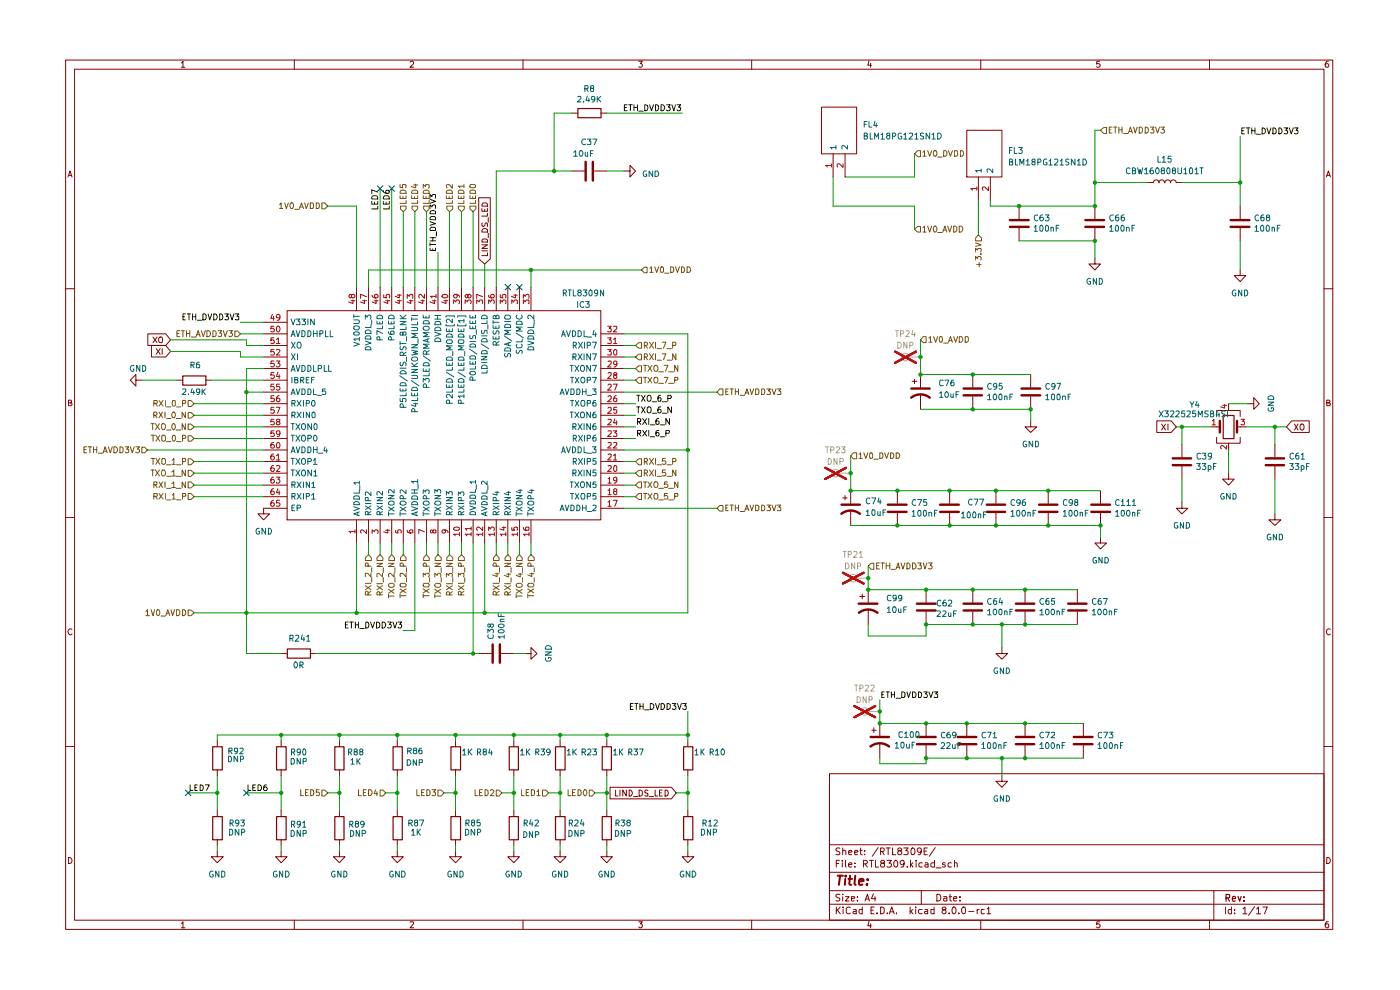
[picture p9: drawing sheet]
<svg xmlns="http://www.w3.org/2000/svg" width="297mm" height="210mm" viewBox="0 0 297 210" stroke-linecap="round" stroke-linejoin="round" font-family="sans-serif">
<g fill="none" stroke="#840000" stroke-width=".21">
<path d="M13.9 12.7h268.8v184.4h-268.8zM15.8 14.7h265.1v180.5h-265.1zM38.5 13.3h.1l.2-.3v1.3M38.5 14.3h.7M62.4 12.7v2M87 13.2l.5-.2 .3 .2-.1 .4-.7 .7h.8M110.9 12.7v2M135.5 13h.8l-.5 .5 .4 .1v.6h-.7M159.5 12.7v2M184.4 12.9l-.3 .9h.8M184.7 13.4v.9M208.1 12.7v2"/>
<path d="M233.3 13h-.6l-.1 .6h.7v.6h-.7M256.6 12.7v2M281.8 13a.71 .71 0 0 0-.7 .5 .71 .71 0 0 0 .3 .8l.4-.1v-.6l-.4-.1-.3 .3M14.4 37.5l.5-1.2 .4 1.2M14.5 37.2h.7M281.4 37.5l.4-1.2 .4 1.2M281.5 37.2h.6M13.9 61.3h1.9M280.9 61.3h1.8M14.5 85.5h.4l.3-.3-.2-.3h-.5v1.2h.6l.2-.5-.4-.1M281.5 85.5h.4l.2-.3-.1-.3h-.5v1.2h.6l.1-.5-.3-.1M13.9 109.8h1.9"/>
<path d="M280.9 109.8h1.8M15.3 133.5a.59 .59 0 0 0-.9 .5 .59 .59 0 0 0 .8 .6l.1-.1M282.2 133.5a.59 .59 0 0 0-.8 .5 .59 .59 0 0 0 .7 .6l.1-.1M13.9 158.4h1.9M280.9 158.4h1.8M176 164.1h104.9v31.1h-104.9zM176 179.2h104.9M178.2 180l-.6-.1-.3 .2 .1 .4 .8 .4-.1 .3h-.8M178.8 179.9v1.4M182.6 179.9v1.2l.3 .2M186.3 179.8l-1.3 1.8M188 179.9h.8"/>
<path d="M188.4 179.9v1.4M189.4 179.9v1.4h.6M191.7 179.9h1l-.6 .6h.5v.7h-.9M193.4 180l.2-.1a.75 .75 0 0 1 .5 .7 .75 .75 0 0 1-.5 .7l-.3-.1-.1-.4zM196.7 179.9h-.7v1.4h.7M198.4 179.8l-1.3 1.8M14.5 181.9a.65 .65 0 0 1 .8 .6 .65 .65 0 0 1-.8 .7zM38.5 195.9l.3-.4v1.3M38.5 196.8h.7M62.4 195.2v1.9M87 195.6l.7-.1 .1 .3-.8 1h.8M110.9 195.2v1.9"/>
<path d="M135.5 195.5h.8l-.5 .5 .5 .2-.1 .5-.5 .1-.2-.2M159.5 195.2v1.9M176 191.8h104.9M176 188.9h104.9M176 185h104.9M177.4 192.4v1.4M177.4 183.2h.5M177.6 193l.7 .8M178.1 182.5h-.7v1.4M178.2 189.8h-.8l-.1 .3 .8 .4 .1 .4-.3 .2-.6-.1M178.3 192.4l-.9 .8M178.7 182.5v.2"/>
<path d="M178.7 183v.9M178.8 189.7v.1M178.8 180.5l.4-.1 .2 .1v.8M178.8 190.2v.9M178.9 192.4v.2M178.9 192.9v.9M179.4 190.2h.7l-.7 .9h.7M179.4 182.5v1.3l.1 .1M180 183.4l.7-.1-.2-.3-.5 .2v.6l.3 .1 .3-.1M180 180.8l.7-.1-.2-.3-.5 .1v.6l.3 .2 .3-.1M180.4 192.6l-.4-.2-.5 .3 .1 1 .4 .1 .4-.1M180.6 190.6l.7-.1-.1-.3h-.6v.8h.6"/>
<path d="M181.1 192.9h.5v.9M181.3 180.8l.7-.1-.2-.3h-.3l-.2 .1v.6l.2 .2 .4-.1M181.4 183.8v.1M181.4 183.1v.1M181.6 193.2l-.5 .1-.1 .2 .1 .3h.5M181.9 191v.1M181.9 190.2v.2M182.4 180.4h.5M182.9 192.9h-.5l-.2 .7a.45 .45 0 0 0 .7 .2M182.9 192.4v1.4M183.2 183.3l.6-.1 .2-.5-.3-.2h-.5v1.4M183.4 181.2v.1"/>
<path d="M183.4 180.5h.1M183.5 191.1l.5-1.4 .4 1.4M183.5 183.3l.5 .6M183.7 190.7h.7M184.4 195.4l-.3 1h.8M184.4 182.5h.9M184.7 196v.8M184.8 193.1h.5M184.9 182.5v1.4M185.3 189.6l-.4 1h.9M185.5 192.4h-.7v1.4h.7M185.6 190.2v.9"/>
<path d="M185.7 182.5v1.4h.7M186 193.7v.1M186.8 192.4h.3l.5 .3v.8l-.5 .3h-.3zM186.8 180.6l.7-.1 .1-.5-.3-.1h-.5v1.4M187.1 183.1l-.2-.1-.1-.3a.46 .46 0 0 1 .4-.2 .46 .46 0 0 1 .5 .2l-.1 .4h-.5a.44 .44 0 0 0-.3 .6 .44 .44 0 0 0 .6 .2l.3-.2-.1-.5-.2-.1M187.1 180.6l.5 .7M188.2 182.5h.9l-.5 .6 .4 .1v.6h-.8M188.3 193.7v.1M188.7 193.8l.5-1.4 .5 1.4M188.8 193.4h.7M189.9 182.5a.75 .75 0 0 1 .6 .7 .75 .75 0 0 1-.6 .7l-.2-.2a.99 .99 0 0 1 .2-1.2zM190.2 193.7v.1"/>
<path d="M190.7 180.5l-.2-.3 .2-.3 .6 .2-.2 .4h-.4a.44 .44 0 0 0-.3 .5 .44 .44 0 0 0 .6 .3l.3-.2-.1-.5-.2-.1M191.8 183.1l-.1 .2-.4 .1-.3-.1v-.6a.46 .46 0 0 1 .4-.2 .46 .46 0 0 1 .4 .2l-.2 1.1-.5 .1M192.5 183.8v.1M193.1 192.4v1.4M193.2 182.5v1.4M193.2 193.3l.5 .5M193.3 183.4l.4 .5M193.7 192.9l-.6 .5M193.7 183l-.5 .5M194.3 192.4v.2M194.3 192.9v.9M194.3 182.5v.2"/>
<path d="M194.3 183v.9M195.4 180.5l-.2 .3h-.3l-.3-.3v-.4l.3-.2h.3a.99 .99 0 0 1 0 1.3l-.4 .1M195.4 188.9v2.9M195.6 192.9h-.6l-.1 .7a.52 .52 0 0 0 .7 .2M195.6 183.1l-.4-.1-.3 .3 .1 .5h.6M196 180.5h.5M196.2 192.9h.5l.1 .9M196.3 183.1l.4-.1 .2 .2v.7M196.8 193.2l-.6 .1-.1 .2 .3 .3h.4M196.9 183.3l-.6 .1-.1 .2 .2 .3 .5-.1M198.2 192.9l-.7 .1v.7l.2 .1h.5M198.2 192.4v1.4"/>
<path d="M198.2 183.1l-.4-.1-.3 .3 .1 .5h.6M198.2 182.5v1.4M198.6 184.1h1.1M198.7 189.7a.73 .73 0 0 1 .9 .7 .73 .73 0 0 1-.9 .7zM200.2 190.2h.6l.1 .9M200.2 193l-.4-.3 .4-.3h.2l.3 .3-.3 .3a.45 .45 0 0 0-.6 .4 .45 .45 0 0 0 .6 .4l.3-.2-.3-.6M200.5 183.1l-.3-.1-.3 .2 .1 .2 .5 .1v.3h-.6M200.9 190.5l-.7 .1v.4h.7M201.4 193.7v.1M201.4 190.2h.5M201.5 189.7v1.3l.4 .1M201.8 183.1l-.4-.1-.3 .3 .1 .5h.6"/>
<path d="M202.1 192.5l.4-.1a.8 .8 0 0 1 .3 .8 .8 .8 0 0 1-.5 .6 .97 .97 0 0 1-.2-1.3zM202.3 190.6l.7-.1-.1-.3h-.5l-.1 .2v.6l.2 .1 .4-.1M202.5 183.1l.4-.1 .2 .2v.7M202.5 182.5v1.4M203.4 193.7v.1M203.7 191v.1M203.7 190.2v.2M204.1 192.7l.3-.3a.83 .83 0 0 1 .1 1.4h-.2a.9 .9 0 0 1-.2-1.1zM205.5 193.3h1.1M207.3 192.9v.9M207.7 192.9h-.2l-.2 .3M208.1 195.2v1.9"/>
<path d="M208.8 192.9h-.6l-.1 .3 .1 .6h.6M209.4 192.8l.4-.4v1.4M209.4 193.8h.8M233.3 195.5h-.6l-.1 .6 .2-.1h.3l.3 .2v.3l-.3 .3h-.3l-.2-.2M256.6 195.2v1.9M257.5 188.9v6.3M260 192.4v1.4M261.2 192.9h-.5l-.1 .3v.4l.2 .2h.4M261.2 192.4v1.4M261.9 193.7v.1M261.9 192.9v.2M263.7 192.8l.4-.4v1.4"/>
<path d="M263.7 193.8h.8M266.1 192.3l-1.2 1.9M266.6 192.8l.4-.4v1.4M266.6 193.8h.8M267.9 192.4h1l-.6 1.4M281.5 181.9a.65 .65 0 0 1 .7 .6 .65 .65 0 0 1-.7 .7zM281.8 195.5h-.4l-.3 .5v.5l.3 .3 .4-.1v-.7h-.4l-.3 .2"/>
</g>
<path d="M260.1 190.5l.7-.1 .1-.6-.8-.1v1.5M260.4 190.5l.5 .7M261.4 190.7l.7-.1-.1-.4h-.5l-.1 .7 .2 .3 .4-.1M262.6 190.2l.4 1 .3-1M263.9 191v.2M263.9 190.2v.2" fill="none" stroke="#840000" stroke-width=".25"/>
<path d="M177.7 185.8h1.1M178.2 185.8l-.2 1.9M179.3 186.4l-.1 1.3M179.4 185.8v.1M180 186.4h.8M180.3 185.8l-.1 1.6 .4 .3M181.4 185.8l-.1 1.6 .2 .3M182.2 187l1-.1-.1-.4a.6 .6 0 0 0-.8 .2v.9h.7M184 187.5l-.1 .2-.1-.1 .2-.1-.1 .2M184.1 186.5v.2" fill="none" stroke="#840000" stroke-width=".42"/>
<path d="M189.9 74.6l4.4 2.4M194.3 74.6l-4.4 2.4M175.1 99.2l4.4 2.4M179.5 99.2l-4.4 2.4M178.8 121.5l4.4 2.3M183.2 121.5l-4.4 2.3M181.3 149.8l4.4 2.3M185.7 149.8l-4.4 2.3" fill="none" stroke="#dc090d" stroke-width=".42"/>
<path d="M115.1 167.6h.7l.6 .6-.6 .7h-.7z" fill="#fff"/>
<path d="M110.6 167.5v1.3h.6M111.6 168.1h.5M112.2 167.5h-.6v1.3h.6M112.7 167.5h.4l.3 .3v.6l-.3 .4h-.4zM113.9 167.9l.4-.4v1.3M113.9 168.8h.7M115.1 167.6h.7l.6 .6-.6 .7h-.7z" fill="none" stroke="#725600" stroke-width=".21"/>
<g fill="none" stroke="#0f0f0f" stroke-width=".21">
<path d="M135.1 86.3h.7M135.1 83.9h.7M135.4 83.9v1.2M135.4 86.3v1.3M136.1 86.3l.8 1.3M136.1 83.9l.8 1.2M136.9 86.3l-.8 1.3M136.9 83.9l-.8 1.2M137.4 86.5l.2-.2 .4 .2 .1 .7-.3 .4-.4-.2zM137.4 84l.2-.1 .4 .1 .1 .7-.3 .4-.4-.1zM138.4 87.7h.9M138.4 85.2h.9"/>
<path d="M140.2 86.3l-.5 .1-.1 .3v.8h.6v-.6l-.5-.1-.1 .3M140.2 83.9h-.5l-.1 .3v.8l.1 .1 .5-.1v-.6h-.5l-.1 .2M140.5 87.7h.9M140.5 85.2h.9M141.7 84.5h.5l.2-.4-.2-.2h-.5v1.2M142.4 86.3v1.3l-.7-1.3v1.3M133.7 149.8h.4M134.3 149.2h-.6v1.3h.6M134.7 149.2h.6M135 149.2v1.3M135.8 149.8h.6M135.8 149.2v1.3"/>
<path d="M136.4 149.2v1.3M136.8 150.6h.9M138 149.2a.65 .65 0 0 1 .7 .7 .65 .65 0 0 1-.7 .6zM139.1 149.2l.4 1.3 .4-1.3M140.2 149.2a.65 .65 0 0 1 .8 .7 .65 .65 0 0 1-.8 .6zM141.5 149.2l.7 .3v.7l-.4 .3h-.3zM142.6 149.2h.8l-.4 .5h.3v.7l-.5 .1-.2-.2M143.7 149.2l.4 1.3 .5-1.3M144.8 149.2h.8l-.4 .5 .4 .1v.5l-.2 .2-.6-.2"/>
</g>
<path d="M107.7 117.6l.6 .7v.6h-1.2v-.6z" fill="#fff"/>
<path d="M107.1 119.5h1.2l-1.2 .7h1.2M107.7 117.6l.6 .7v.6h-1.2v-.6zM107.1 124.2l1.2 .9M107.1 123.8h1.2M107.5 121.8h.8M107.7 126.2l-.1-.6h-.5v.6h1.2M107.9 121.6v.8l-.9-.4M108.3 125.5l-.6 .4M108.3 124.2l-1.2 .9M108.4 120.4v1M108.4 122.5v1" fill="none" stroke="#725600" stroke-width=".21"/>
<path d="M105.3 117.6l.6 .7v.6h-1.2v-.6z" fill="#fff"/>
<path d="M105.3 117.6l.6 .7v.6h-1.2v-.6zM104.6 124.2l1.3 .9M104.6 123.7h1.3M105 121.7h.9M105.3 126.2v-.5l-.3-.3-.3 .1-.1 .7h1.3M105.3 120.1l-.1-.6h-.5l-.1 .6h1.3M105.4 121.5v.8l-.9-.3M105.9 125.4l-.6 .5M105.9 124.2l-1.3 .9M106 120.4v1M106 122.5v1" fill="none" stroke="#725600" stroke-width=".21"/>
<path d="M104.5 136.7v3.9M106 136.7v3.9" fill="none" stroke="#840000" stroke-width=".51"/>
<path d="M59.6 138.6h1.3M65.8 138.6h1.2M101.6 138.6h2.7M106.3 138.6h2.7" fill="none" stroke="#840000" stroke-width=".21"/>
<path d="M61 137.7h4.9v1.9h-4.9z" fill="none" stroke="#840000" stroke-width=".25"/>
<path d="M97.9 117.6l.6 .7v.6h-1.3v-.6z" fill="#fff"/>
<path d="M97.9 117.6l.6 .7v.6h-1.3v-.6zM97.2 122.4v-.8l.5 .4 .1-.4h.5v.8M97.2 124.2l1.2 .9M97.2 123.7h1.2M97.8 126.2v-.6l-.4-.2-.2 .2v.6h1.2M97.8 120.1v-.6h-.6v.6h1.2M98.4 125.4l-.6 .5M98.4 124.2l-1.2 .9M98.6 120.4v1M98.6 122.5v1" fill="none" stroke="#725600" stroke-width=".21"/>
<path d="M95.4 117.6l.6 .7v.6h-1.2v-.6z" fill="#fff"/>
<path d="M94.7 119.5h1.3l-1.3 .7h1.3M95.4 117.6l.6 .7v.6h-1.2v-.6zM94.7 122.4v-.8l.5 .4 .1-.3h.6v.7M94.7 124.2l1.3 .9M94.7 123.8h1.3M95.4 126.2l-.1-.6h-.5l-.1 .6h1.3M96 125.5l-.6 .4M96 124.2l-1.3 .9M96 120.4v1M96 122.5v1" fill="none" stroke="#725600" stroke-width=".21"/>
<g fill="none" stroke="#0f0f0f" stroke-width=".21">
<path d="M73.3 132.5h.4M73.9 131.9h-.6v1.3h.6M74.2 131.9h.8M74.5 131.9v1.3M75.4 132.5h.7M75.4 131.9v1.3M76.1 131.9v1.3M76.3 133.3h1M77.6 131.9a.64 .64 0 0 1 .7 .7 .64 .64 0 0 1-.7 .6zM78.6 131.9l.4 1.3 .5-1.3M79.9 131.9l.6 .2 .1 .2v.6l-.5 .3h-.2zM81.1 131.9a.65 .65 0 0 1 .7 .7 .65 .65 0 0 1-.7 .6z"/>
<path d="M82.2 131.9h.8l-.4 .6 .4 .1v.4l-.2 .2h-.4l-.2-.2M83.3 131.9l.5 1.3 .4-1.3M84.4 131.9h.8l-.4 .6h.3l.1 .1-.1 .5-.5 .1-.2-.2"/>
</g>
<path d="M92.9 117.6l.7 .7v.6h-1.3v-.6z" fill="#fff"/>
<path d="M92.2 119.5h1.3l-1.3 .7h1.3M92.9 117.6l.7 .7v.6h-1.3v-.6zM92.2 122.4v-.8l.5 .4 .1-.3h.6v.7M92.2 126.1v.7M92.2 126.4h1.3M92.2 125l1.3 .9M92.3 123.9l.8-.2 .3 .2 .1 .3-.2 .3-.6 .1-.4-.2zM93.5 125l-1.3 .9M93.6 120.4v1M93.6 122.5v1" fill="none" stroke="#725600" stroke-width=".21"/>
<path d="M90.5 117.6l.6 .7v.6h-1.2v-.6z" fill="#fff"/>
<path d="M90.5 117.6l.6 .7v.6h-1.2v-.6zM89.8 122.4v-.8l.5 .4 .1-.4h.5l.2 .2v.4l-.2 .2M89.8 126v.8M89.8 126.4h1.3M89.8 124.9l1.3 .9M90 123.7h.9l.2 .5-.2 .3h-.9l-.2-.3zM90.5 120.1l-.1-.6h-.5l-.1 .6h1.3M91.1 124.9l-1.3 .9M91.1 120.4v1M91.1 122.5v1" fill="none" stroke="#725600" stroke-width=".21"/>
<path d="M85.5 117.6l.6 .7v.6h-1.1v-.6z" fill="#fff"/>
<path d="M85.5 117.6l.6 .7v.6h-1.1v-.6zM84.9 126v.8M84.9 126.4h1.2M84.9 124.9l1.2 .9M85 123.7h.9l.2 .3v.2l-.2 .3h-.9l-.1-.3zM85.5 120.1v-.6h-.5l-.1 .6h1.2M86.1 121.6v.8l-.7-.8h-.4v.7M86.1 124.9l-1.2 .9M86.2 120.4v1M86.2 122.5v1" fill="none" stroke="#725600" stroke-width=".21"/>
<path d="M38.8 79.8h4.9v1.9h-4.9z" fill="none" stroke="#840000" stroke-width=".25"/>
<path d="M37.5 80.6h1.2M43.6 80.6h1.2" fill="none" stroke="#840000" stroke-width=".21"/>
<path d="M78.2 117.6l.6 .7v.6h-1.3v-.6z" fill="#fff"/>
<path d="M78.2 117.6l.6 .7v.6h-1.3v-.6zM77.5 124.2l1.2 .9M77.5 123.7h1.2M78.1 126.2v-.6l-.4-.2-.2 .2v.6h1.2M78.1 120.1v-.6h-.6v.6h1.2M78.7 121.6v.8l-.7-.8-.5 .1 .1 .6M78.7 125.4l-.6 .5M78.7 124.2l-1.2 .9M78.9 120.4v1M78.9 122.5v1" fill="none" stroke="#725600" stroke-width=".21"/>
<path d="M83.1 117.6l.6 .7v.6h-1.2v-.6z" fill="#fff"/>
<path d="M82.4 119.5h1.2l-1.2 .7h1.2M83.1 117.6l.6 .7v.6h-1.2v-.6zM82.4 126.1v.7M82.4 126.4h1.2M82.4 125l1.2 .9M82.5 123.9a.87 .87 0 0 1 1.1 0v.5a.77 .77 0 0 1-1.2-.2zM83.6 121.6v.8l-.8-.8-.4 .3 .1 .5M83.6 125l-1.2 .9M83.8 120.4v1M83.8 122.5v1" fill="none" stroke="#725600" stroke-width=".21"/>
<path d="M80.6 117.6l.6 .7v.6h-1.2v-.6z" fill="#fff"/>
<path d="M80 119.5h1.1l-1.1 .7h1.1M80.6 117.6l.6 .7v.6h-1.2v-.6zM80 124.2l1.1 .9M80 123.8h1.1M80.6 126.2v-.6h-.6v.6h1.1M81.1 121.6v.8l-.8-.8-.3 .2v.6M81.1 125.5l-.5 .4M81.1 124.2l-1.1 .9M81.3 120.4v1M81.3 122.5v1" fill="none" stroke="#725600" stroke-width=".21"/>
<g fill="none" stroke="#0f0f0f" stroke-width=".21">
<path d="M38.8 67.2h.4M39.3 66.6h-.5v1.3h.5M39.7 66.6h.7M40.1 66.6v1.3M40.8 67.2h.7M40.8 66.6v1.3M41.5 66.6v1.3M41.9 67.9h.9M43 66.6l.6 .1 .1 .2v.6l-.3 .4h-.4zM44.1 66.6l.4 1.3 .4-1.3M45.3 66.6a.65 .65 0 0 1 .8 .6 .65 .65 0 0 1-.8 .7zM46.6 66.6a.64 .64 0 0 1 .7 .6 .64 .64 0 0 1-.7 .7z"/>
<path d="M47.7 66.6h.8l-.5 .5 .5 .2-.1 .5h-.7M48.8 66.6l.4 1.3 .5-1.3M49.9 66.6h.8l-.5 .5 .5 .1v.6h-.8"/>
</g>
<path d="M31.4 70.8h3.8l1 1.3-1 1.2h-3.8zM32.1 73.3h3.1l1 1.2-1 1.2h-3.1zM32.5 71.5l.8 1.2M33.1 74l.9 1.1M33.3 71.5l-.8 1.2M33.7 71.7l.2-.2h.4a1.05 1.05 0 0 1 0 1.2h-.4a.82 .82 0 0 1-.2-1zM34 74l-.9 1.1M34.4 74v1.1" fill="none" stroke="#840000" stroke-width=".21"/>
<path d="M49.8 70.2h.6l.6 .6-.6 .6h-.6z" fill="#fff"/>
<g fill="none" stroke="#725600" stroke-width=".21">
<path d="M37.5 70.7h.5M38.1 70.1h-.6v1.3h.6M38.5 70.1h.7M38.8 70.1v1.3M39.6 70.7h.7M39.6 70.1v1.3M40.3 70.1v1.3M40.6 71.5h.9M41.6 71.4l.4-1.3 .5 1.3M41.8 71h.6M42.7 70.1l.4 1.3 .5-1.3M43.9 70.1a.65 .65 0 0 1 .8 .7 .65 .65 0 0 1-.8 .6z"/>
<path d="M45.2 70.1a.52 .52 0 0 1 .6 .4v.6a.52 .52 0 0 1-.6 .3zM46.3 70.1h.7l-.4 .5h.3v.7l-.5 .1-.1-.2M47.4 70.1l.4 1.3 .4-1.3M48.6 70.1h.7l-.4 .5 .4 .2v.4l-.2 .2h-.4l-.1-.2M49.8 70.2h.6l.6 .6-.6 .6h-.6z"/>
</g>
<path d="M39.9 87.5h.6l.7 .6-.7 .6h-.6z" fill="#fff"/>
<path d="M32.6 88.1l.6-.1v-.5l-.6-.1v1.2M32.9 88.1l.4 .5M33.7 87.4l.8 1.2M34.5 87.4l-.8 1.2M35 87.4v1.2M35.3 88.8h1M36.6 87.5l.3-.1a.84 .84 0 0 1 .1 1.2l-.4-.1a.78 .78 0 0 1 0-1zM37.4 88.8h1M39.3 87.4v1.2l-.7-1.2v1.2M39.9 87.5h.6l.7 .6-.7 .6h-.6z" fill="none" stroke="#725600" stroke-width=".21"/>
<path d="M39.9 90h.6l.7 .5-.7 .6h-.6z" fill="#fff"/>
<path d="M32 89.9h.7M32.4 89.9v1.2M33 89.9l.8 1.2M33.8 89.9l-.8 1.2M34.5 89.9a.46 .46 0 0 1 .6 .4l-.2 .8h-.4a.86 .86 0 0 1 0-1.2zM35.3 91.2h1M36.6 90a.61 .61 0 0 1 .7 .3 .61 .61 0 0 1-.3 .8 .6 .6 0 0 1-.6-.4 .6 .6 0 0 1 .2-.7zM37.4 91.2h1M39.3 89.9v1.2l-.7-1.2v1.2M39.9 90h.6l.7 .5-.7 .6h-.6z" fill="none" stroke="#725600" stroke-width=".21"/>
<path d="M30.1 94.9h.6l.6 .6-.6 .5h-.6z" fill="#fff"/>
<g fill="none" stroke="#725600" stroke-width=".21">
<path d="M17.8 95.4h.4M18.4 94.8h-.6v1.2h.6M18.7 94.8h.7M19.1 94.8v1.2M19.8 95.4h.7M19.8 94.8v1.2M20.5 94.8v1.2M20.9 96.1h.9M21.9 96l.4-1.2 .4 1.2M22 95.7h.6M23 94.8l.4 1.2 .4-1.2M24.2 94.8a.65 .65 0 0 1 .7 .6 .65 .65 0 0 1-.7 .6z"/>
<path d="M25.4 94.8a.52 .52 0 0 1 .7 .3v.6a.52 .52 0 0 1-.7 .3zM26.5 94.8h.8l-.4 .5 .4 .1v.5l-.3 .1h-.3l-.2-.1M27.6 94.8l.5 1.2 .4-1.2M28.8 94.8h.8l-.4 .5 .3 .1 .1 .4-.3 .2h-.3l-.2-.1M30.1 94.9h.6l.6 .6-.6 .5h-.6z"/>
</g>
<path d="M39.9 92.4h.6l.7 .6-.7 .6h-.6z" fill="#fff"/>
<path d="M32 92.3h.8M32.5 92.3v1.3M33.1 92.3l.8 1.3M33.9 92.3l-.8 1.3M34.3 92.5l.3-.2 .5 .2v.9l-.3 .2-.5-.2zM35.3 93.7h1M36.6 92.5l.4-.2 .2 .3v.7l-.2 .3a.72 .72 0 0 1-.4-1.1zM37.5 93.7h.9M38.7 93l.6-.1v-.5l-.6-.1v1.3M39.9 92.4h.6l.7 .6-.7 .6h-.6z" fill="none" stroke="#725600" stroke-width=".21"/>
<path d="M39.9 85h.6l.7 .6-.7 .6h-.6z" fill="#fff"/>
<path d="M32.6 85.5h.6l.2-.1-.1-.4h-.7v1.1M33 85.5l.4 .6M33.7 85l.9 1.1M34.6 85l-.9 1.1M35.1 85v1.1M35.3 86.3h1M36.6 85h.4l.2 .2v.8l-.2 .1h-.4zM37.5 86.3h.9M38.7 85.5h.6v-.5h-.6v1.1M39.9 85h.6l.7 .6-.7 .6h-.6z" fill="none" stroke="#725600" stroke-width=".21"/>
<path d="M28.8 80.6v-1.1l-1.2 1.1 1.2 1.3v-1.3h1.3" fill="none" stroke="#840000" stroke-width=".21"/>
<path d="M39.9 129.4h.6l.7 .6-.7 .6h-.6z" fill="#fff"/>
<path d="M30.9 129.7l.4-.4v1.3M30.9 130.6h.8M32 129.3l.5 1.3 .3-1.3M33.3 129.4h.1a.6 .6 0 0 1 .6 .4 .6 .6 0 0 1-.3 .7l-.2 .1-.3-.3zM34.2 130.7h.9M35.2 130.6l.4-1.3 .4 1.3M35.3 130.2h.6M36.3 129.3l.3 1.3 .4-1.3M37.5 129.3h.3l.3 .3v.7l-.3 .3h-.3zM38.7 129.3a.64 .64 0 0 1 .7 .7 .64 .64 0 0 1-.7 .6zM39.9 129.4h.6l.7 .6-.7 .6h-.6z" fill="none" stroke="#725600" stroke-width=".21"/>
<path d="M55.9 107.8v1.2h1.3l-1.3 1.3-1.2-1.3h1.2" fill="none" stroke="#840000" stroke-width=".21"/>
<path d="M39.9 99.8h.6l.7 .6-.7 .6h-.6z" fill="#fff"/>
<path d="M32 99.7h.7M32.4 99.7v1.3M33 99.7l.8 1.3M33.8 99.7l-.8 1.3M34.5 99.7h.2a.73 .73 0 0 1 0 1.3h-.2a.86 .86 0 0 1 0-1.3zM39.3 99.7v1.3l-.7-1.3v1.3M39.9 99.8h.6l.7 .6-.7 .6h-.6zM35.3 101h1M36.4 100.1l.5-.4v1.3M36.4 101h.8M37.4 101h1" fill="none" stroke="#725600" stroke-width=".21"/>
<path d="M39.9 104.7h.6l.7 .7-.7 .6h-.6z" fill="#fff"/>
<path d="M32.6 105.3h.6l.2-.2-.1-.3-.7-.1v1.2M33 105.3l.4 .6M33.7 104.7l.9 1.2M34.6 104.7l-.9 1.2M35.1 104.7v1.2M35.3 106h1M36.5 105l.4-.3v1.2M36.5 105.9h.7M37.5 106h.9M38.7 105.3h.6v-.6h-.6v1.2M39.9 104.7h.6l.7 .7-.7 .6h-.6z" fill="none" stroke="#725600" stroke-width=".21"/>
<path d="M39.9 97.3h.6l.7 .6-.7 .7h-.6z" fill="#fff"/>
<path d="M32 97.2h.8M32.5 97.2v1.3M33.1 97.2l.8 1.3M33.9 97.2l-.8 1.3M34.3 97.4l.3-.2 .5 .2v.9l-.3 .2-.5-.2zM35.3 98.6h1M36.5 97.7l.4-.5v1.3M36.5 98.5h.7M37.5 98.6h.9M38.7 97.9l.6-.1v-.5l-.6-.1v1.3M39.9 97.3h.6l.7 .6-.7 .7h-.6z" fill="none" stroke="#725600" stroke-width=".21"/>
<path d="M39.9 102.2h.6l.7 .7-.7 .6h-.6z" fill="#fff"/>
<path d="M32.6 102.8h.6v-.6h-.6v1.2M32.9 102.8l.4 .6M33.7 102.2l.8 1.2M34.5 102.2l-.8 1.2M35 102.2v1.2M35.3 103.6h1M36.4 102.6l.5-.4v1.2M36.4 103.4h.8M37.4 103.6h1M39.3 102.2v1.2l-.7-1.2v1.2M39.9 102.2h.6l.7 .7-.7 .6h-.6z" fill="none" stroke="#725600" stroke-width=".21"/>
<path d="M40.3 166.5v1.2h.6M41.4 167.1h.3M41.9 166.5h-.5v1.2h.5M42.5 166.5a.66 .66 0 0 1 .6 .4 .66 .66 0 0 1-.2 .8h-.4zM43.6 166.5h.8l-.6 1.2M52.6 166.5v1.2h.6M53.6 167.1h.5M54.2 166.5h-.6v1.2h.6M54.7 166.5a.66 .66 0 0 1 .8 .4 .66 .66 0 0 1-.3 .8h-.5zM56.5 166.5l-.4 .1a.94 .94 0 0 0 0 1.1h.4l.2-.2v-.3l-.3-.3h-.2l-.3 .3" fill="none" stroke="#0f0f0f" stroke-width=".21"/>
<path d="M45.1 158.4h2.1v4.9h-2.1zM58.7 158.4h2v4.9h-2zM45.1 173.2h2.1v4.9h-2.1zM58.7 173.2h2v4.9h-2z" fill="none" stroke="#840000" stroke-width=".25"/>
<path d="M46.1 157.1v1.3M59.6 157.1v1.3M46.1 163.3v1.2M46.1 171.9v1.3M46.1 178.1v1.2M59.6 163.3v1.2M59.6 171.9v1.3M59.6 178.1v1.2M46.1 180.5v1.2h1.3l-1.3 1.3-1.3-1.3h1.3M59.6 180.5v1.2h1.3l-1.3 1.3-1.1-1.3h1.1" fill="none" stroke="#840000" stroke-width=".21"/>
<path d="M68.3 167.6h.6l.6 .6-.6 .7h-.6z" fill="#fff"/>
<path d="M63.8 167.5v1.3h.6M64.8 168.1h.3M65.4 167.5h-.6v1.3h.6M65.9 167.5a.64 .64 0 0 1 .7 .6 .64 .64 0 0 1-.7 .7zM67.7 167.5h-.6v.6l.4-.1 .3 .3-.1 .4h-.6M68.3 167.6h.6l.6 .6-.6 .7h-.6z" fill="none" stroke="#725600" stroke-width=".21"/>
<path d="M71 158.4h2v4.9h-2z" fill="none" stroke="#840000" stroke-width=".25"/>
<path d="M72 157.1v1.3M72 163.3v1.2" fill="none" stroke="#840000" stroke-width=".21"/>
<path d="M80.6 167.6h.6l.6 .6-.6 .7h-.6z" fill="#fff"/>
<path d="M76.1 167.5v1.3h.6M77.1 168.1h.4M77.7 167.5h-.6v1.3h.6M78.2 167.5a.65 .65 0 0 1 .7 .6 .65 .65 0 0 1-.7 .7zM79.7 167.5l-.3 .9h.7M80 167.9v.9M80.6 167.6h.6l.6 .6-.6 .7h-.6z" fill="none" stroke="#725600" stroke-width=".21"/>
<path d="M72 171.9v1.3M72 178.1v1.2M72 180.5v1.2h1.2l-1.2 1.3-1.3-1.3h1.3" fill="none" stroke="#840000" stroke-width=".21"/>
<path d="M71 173.2h2v4.9h-2z" fill="none" stroke="#840000" stroke-width=".25"/>
<path d="M125 167.6h.6l.6 .6-.6 .7h-.6z" fill="#fff"/>
<path d="M120.5 167.5v1.3h.6M121.4 168.1h.5M122 167.5h-.6v1.3h.6M122.6 167.5a.64 .64 0 0 1 .7 .6 .64 .64 0 0 1-.7 .7zM124.1 167.5a.68 .68 0 0 1 .4 .6 .68 .68 0 0 1-.4 .7l-.3-.3a.77 .77 0 0 1 .3-1zM125 167.6h.6l.6 .6-.6 .7h-.6z" fill="none" stroke="#725600" stroke-width=".21"/>
<g fill="none" stroke="#840000" stroke-width=".21">
<path d="M55.9 78.2h5M55.9 75.7h5M55.9 73.3h5M55.9 70.8h5M55.9 68.4h5M60.9 65.9h66.6v44.4h-66.6zM75.6 60.9v5M78.2 60.9v5M80.6 60.9v5M83.1 60.9v5M85.5 60.9v5M88 60.9v5"/>
<path d="M90.5 60.9v5M92.9 60.9v5M95.4 60.9v5M97.9 60.9v5M100.4 60.9v5M102.8 60.9v5M105.3 60.9v5M107.7 60.9v5M110.2 60.9v5M112.6 60.9v5M127.5 78.2h4.9M127.5 75.7h4.9"/>
<path d="M127.5 73.3h4.9M127.5 70.8h4.9M55.9 97.9h5M55.9 95.5h5M55.9 93h5M55.9 90.5h5M55.9 88.1h5M55.9 85.6h5M55.9 83.2h5M55.9 80.6h5M127.5 97.9h4.9M127.5 95.5h4.9"/>
<path d="M127.5 93h4.9M127.5 90.5h4.9M127.5 88.1h4.9M127.5 85.6h4.9M127.5 83.2h4.9M127.5 80.6h4.9M55.9 107.8h5M55.9 105.4h5M55.9 102.9h5M55.9 100.4h5M75.6 110.3v4.9M78.2 110.3v4.9"/>
<path d="M80.6 110.3v4.9M83.1 110.3v4.9M85.5 110.3v4.9M88 110.3v4.9M90.5 110.3v4.9M92.9 110.3v4.9M95.4 110.3v4.9M97.9 110.3v4.9M100.4 110.3v4.9M102.8 110.3v4.9M105.3 110.3v4.9M107.7 110.3v4.9"/>
<path d="M110.2 110.3v4.9M112.6 110.3v4.9M127.5 107.8h4.9M127.5 105.4h4.9M127.5 102.9h4.9M127.5 100.4h4.9M129.4 167h13l1.1 1.2-1.1 1.3h-13zM130.6 167.6v1.3h.5M131.5 167.6v1.3M132.9 167.6v1.3l-.8-1.3v1.3M133.5 167.6a.64 .64 0 0 1 .7 .6 .64 .64 0 0 1-.7 .7zM134.4 168.9h.9"/>
<path d="M135.6 167.6l.5 .1 .2 .2v.6l-.4 .4h-.3zM137.5 167.7l-.5-.1-.2 .2 .1 .4 .6 .2v.4h-.7M137.7 168.9h.9M139 167.6v1.3h.6M139.9 168.2h.4M140.5 167.6h-.6v1.3h.6M141.1 167.6a.64 .64 0 0 1 .7 .6 .64 .64 0 0 1-.7 .7zM145.9 171.9v1.3M145.9 178.1v1.2"/>
</g>
<path d="M145 173.2h2v4.9h-2z" fill="none" stroke="#840000" stroke-width=".25"/>
<g fill="none" stroke="#006464" stroke-width=".21">
<path d="M61.8 67.7l.4 1.2 .4-1.2M61.8 71.4l.4-1.3 .4 1.3M61.8 78.8l.4-1.3 .4 1.3M61.8 71h.6M61.8 72.6l.8 1.3M61.8 75.1l.8 1.2M61.8 78.4h.6M62.6 72.6l-.8 1.3M62.6 75.1l-.8 1.2M62.9 67.7h.7l-.4 .4 .4 .2v.5h-.7M62.9 70.1l.3 1.3 .4-1.3M62.9 77.5l.3 1.3 .4-1.3"/>
<path d="M63.1 72.8l.5-.2a.86 .86 0 0 1 0 1.3 .46 .46 0 0 1-.6-.5zM63.1 75.1v1.2M64 67.7h.8l-.4 .4 .4 .3-.1 .5-.7-.1M64 70.1l.6 .1 .1 .3v.6l-.3 .3h-.4zM64 77.5h.4l.3 .3v.6l-.3 .4h-.4zM65.3 70.1a.64 .64 0 0 1 .7 .7 .64 .64 0 0 1-.7 .6zM65.3 77.5a.64 .64 0 0 1 .7 .6 .64 .64 0 0 1-.7 .7zM65.3 67.7v1.2M66.5 77.5v1.3h.6M66.5 70.1v1.3M66.5 70.7h.8M66.7 67.7v1.2l-.8-1.2v1.2"/>
<path d="M67.3 70.1v1.3M67.5 78.2l.7-.1v-.4l-.2-.2h-.5v1.3M67.9 70.8h.4l.2-.2-.1-.4-.5-.1v1.3M68.8 77.5v1.3h.6M69 70.1v1.3h.6M69.7 77.5v1.3h.6M70.1 70.1v1.3h.5M75.1 72.6l1.1 .4-1.1 .4M75.1 70.6a.77 .77 0 0 1 1.1 .1l-.2 .4h-.8l-.1-.2zM75.1 67.9h.9l.2 .2v.3l-.2 .2h-.9M75.1 66.8v.6M75.1 67.1h1.1"/>
<path d="M76.2 71.9h-1.1l.3 .4M76.2 71.6v.7M77.5 73.8a.66 .66 0 0 1 .8-.3 .66 .66 0 0 1 .4 .7h-1.2zM77.5 72.3l1.2 .5-1.2 .4M77.5 71.5l.3-.3h.6l.3 .7h-1.2zM77.5 70.2a.66 .66 0 0 1 .8-.2 .66 .66 0 0 1 .4 .7h-1.2zM77.5 67.7v-.9l.4 .5 .3-.5 .4 .1v.8M78.7 68.9v.6h-1.2M78.9 67.9v.9M80 68.1v.6h1.1v-.6M80 67.1l.5-.3 .4 .1 .2 .2v.5h-1.1zM80.6 72.1v-.6h-.6v.6h1.1"/>
<path d="M80.6 68.3v.4M81.1 70.7l-1.1-.6v.9M81.1 69.1v.6h-1.1M82.4 70.3l.3 .6h.8l.1-.6h-.7l-.1 .4 .3 .2M82.4 68.1v.6h1.2v-.6M82.5 67.1a.72 .72 0 0 1 1.1 0v.5h-1.2zM83 72.1v-.6h-.5l-.1 .6h1.2M83 68.3v.4M83.6 69.1v.6h-1.2M84.8 79.7l1.6 1.1M84.9 68.2h1.2l-1.2 .7h1.2M84.9 78.1h1.2"/>
<path d="M84.9 72.4v.8M84.9 72.8h1.2M84.9 67.6h1.2M84.9 66.8l.6 .8M85 76.8v.7h.4l.1-.5 .4-.2 .2 .3v.5M85 73.5v.6h.4l.1-.5 .4-.1 .2 .3v.4M85.1 78.7h.7l.3 .2v.4h-1.2zM85.5 70.7l.2-.3 .4 .2v.5h-1.2l.1-.6h.4l.1 .6M85.5 75.4v-.5l-.1-.2h-.4l-.1 .7h1.2M86.1 69.3v.6h-1.2M86.1 74.7l-.6 .4M86.1 66.8l-.7 .6"/>
<path d="M86.2 71.4v.9M86.2 75.7v1M87.3 79.6h1l.3 .3-.2 .4h-1.1M87.3 78.4h1.3l-1.3 .6h1.3M87.3 74.3l1.3 .2-.9 .3 .9 .3-1.3 .2M87.3 73.1h1.3l-1.3 .7h1.3M87.3 69.5h1l.3 .2-.2 .4h-1.1M87.3 67.7h1.3M87.3 66.9h1.3M87.3 77.8h1.3M87.3 77l.7 .8M87.3 67.3v.7"/>
<path d="M87.4 75.9l.8-.2 .3 .2 .1 .3-.2 .3-.6 .1-.4-.2zM88.6 70.7h-1.3l1 .5-1 .4h1.3M88.6 68.3v.6h-1.3M88.6 77l-.8 .6M88.7 71.8v1M89.8 78.2v.6h1.3v-.6M89.8 66.8v.6h1.3v-.6M89.8 75.5l1.5 1.1M89.9 69.4l.7-.2 .4 .2 .1 .3-.2 .3-.7 .1-.4-.4zM89.9 68.2l.2-.2h.6a.52 .52 0 0 1 .4 .7h-1.3zM90 77h.9l.2 .6h-1.3zM90.4 67.1v.3"/>
<path d="M90.4 78.4v.4M90.5 75.1v-.5l-.5-.2-.2 .2v.5h1.3M90.7 71.9v.6M91.1 79.1v.6h-1.3M91.1 73h-1.3l.9 .4-.9 .5h1.3M91.1 71.8l-1.3 .5 1.3 .3M91.1 70.6h-1.3l.9 .4-.9 .4h1.3M91.1 74.4l-.6 .4M92.2 70.5l1.3 .4-1.3 .4M92.2 67.7h1.3M92.2 66.9h1.3M92.3 71.9a.66 .66 0 0 1 .8-.2 .66 .66 0 0 1 .4 .7h-1.3z"/>
<path d="M92.3 69.6a.66 .66 0 0 1 .8-.2 .66 .66 0 0 1 .4 .7h-1.3zM92.4 68.3h.9l.2 .6h-1.3zM92.8 66.9v.8M94.6 68.8v.3h1.8v-.3M94.6 67.3v-.3h1.8v.3M94.7 76.9v.6h1.3v-.6M94.7 72.3l.2-.2h.9l.2 .5-.2 .2h-.9l-.2-.2zM94.7 69.7v.6h1.3v-.6M94.7 78.9l1.6 1.1M94.8 75.9l.2-.2h.7l.3 .4v.3h-1.3zM94.8 71.1a.66 .66 0 0 1 .7-.3 .66 .66 0 0 1 .5 .7h-1.3zM95.3 69.9v.4"/>
<path d="M95.3 77.1v.4M96 77.9v.6h-1.3M96 73.4h-1.3l.9 .4-.9 .4h1.3M96 67.7v.7l-.9-.7-.4 .2 .2 .5M96 74.5v1M97.1 68.8v.3h1.7v-.3M97.1 67.3v-.3h1.7v.3M97.1 78.9l1.7 1.1M97.2 76.9v.6h1.2v-.6M97.2 75.9l.3-.2h.7l.2 .4v.3h-1.2zM97.2 72.3l.2-.2h.8l.2 .5-.2 .2h-.8l-.2-.1zM97.2 71.1a.66 .66 0 0 1 .8-.3 .66 .66 0 0 1 .4 .7h-1.2z"/>
<path d="M97.2 69.7v.6h1.2v-.6M97.8 69.9v.4M97.8 77.1v.4M98.4 77.9v.6h-1.2M98.4 73.4h-1.2l.9 .4-.9 .4h1.2M98.4 68h-1.2l.4 .4M98.4 67.7v.7M98.6 74.5v1M99.6 74l1.6 1.1M99.7 78.9l.4-.1 .8 .1a.59 .59 0 0 1-.6 .7 .59 .59 0 0 1-.6-.7zM99.7 76.7v.6h1.2v-.6M99.7 75.6l.2-.1h.7l.3 .1v.6h-1.2z"/>
<path d="M99.7 73.2a.66 .66 0 0 1 .7-.2 .66 .66 0 0 1 .5 .6h-1.2zM99.7 71.2l.1 .6h.3l.4-.6h.4v.6M99.7 69.1v.6h1.2v-.6M99.7 68v.6h1.2v-.6M99.7 66.8v.6h1.2v-.6M99.7 72.4h1.2M100.3 67.1v.3M100.3 68.2v.4M100.3 69.3v.4M100.3 76.8v.5M100.9 77.7v.6h-1.2M101 70v.9"/>
<path d="M102.1 72.9l1.6 1.1M102.1 75.6h1.2l-1.2 .7h1.2M102.1 76.9h1.2M102.1 71.2h1.2M102.2 77.7a.72 .72 0 0 1 1.1 0v.5h-1.2zM102.2 74.5l.2-.1h.7l.2 .1v.6h-1.2zM102.2 70.1v.6l.5-.1a.47 .47 0 0 1 .1-.4 .47 .47 0 0 1 .5-.1v.6M102.2 67.1a.72 .72 0 0 1 1.1 0v.5h-1.2zM102.3 71.9l.8-.1 .2 .3v.4h-1.2zM103.3 78.5v.6h-1.2M103.3 68v.6h-1.2M103.5 68.9v.9"/>
<path d="M104.6 71.3v.6h1.3v-.6M104.6 69v.6h1.3v-.6M104.6 68v.7M104.6 68.4h1.3M104.7 70.1v.7h.4l.2-.5 .3-.2 .3 .3-.1 .5M105.2 67.2l.2-.4 .5 .3v.5h-1.3l.1-.6h.4l.1 .6M105.2 69.2v.4M105.2 71.5v.4M105.3 73.2v-.5l-.3-.3-.3 .1-.1 .7h1.3M105.9 72.4l-.6 .4M107 71.2l1.6 1.1M107.1 68.2h1.2"/>
<path d="M107.1 75v.6h.5l.1-.5 .4-.1 .2 .2-.1 .5M107.1 74l.3-.2h.6l.2 .2 .1 .5h-1.2zM107.1 69l.3-.2h.6a.52 .52 0 0 1 .3 .7h-1.2zM107.2 66.9a.79 .79 0 0 1 1.1 .3l-.1 .5h-1l-.1-.3zM107.9 72.7v.6M108.3 72.6l-1.2 .4 1.2 .4M108.3 70.1h-1.2l.8 .4-.8 .4h1.2M109.5 70.6l1.5 1.1M109.6 74.3v.6h.4l.3-.5 .2-.1 .3 .2-.1 .5M109.7 73l-.2 .4 .3 .4h.6l.3-.2 .1-.3-.2-.3M109.7 68.2h.9l.2 .6h-1.3zM109.7 66.8l-.2 .3a.64 .64 0 0 0 .6 .6 .64 .64 0 0 0 .7-.6l-.2-.3"/>
<path d="M110.8 71.9v.6h-1.3M110.8 69.4h-1.3l.9 .4-.9 .4h1.3M112 72.3l1.2 .5-1.2 .4M112.1 70.2a.66 .66 0 0 1 .7-.2 .66 .66 0 0 1 .4 .7h-1.2zM112.1 73.6h1l.1 .6h-1.2zM112.1 71.3h1l.1 .6h-1.2zM113.2 68.9v.6h-1.2M113.2 66.8v.9l-.6-.8-.3-.1-.3 .3v.3l.1 .2M113.3 67.9v.9M119.2 71.4l.3-1.3 .4 1.3M119.2 71h.6M120.2 70.1l.4 1.3 .4-1.3"/>
<path d="M120.9 77.5h.7M121.3 77.5v1.3M121.4 70.1a.64 .64 0 0 1 .7 .7 .64 .64 0 0 1-.7 .6zM121.5 75.7l.7-.1v-.4l-.2-.1h-.5v1.2M121.6 73.3l.6-.1v-.5l-.6-.1v1.3M121.8 75.7l.4 .6M121.9 73.3l.4 .6M122 77.5l.8 1.3M122.6 70.1h.4l.3 .4v.6l-.3 .3h-.4zM122.6 75.1l.9 1.2M122.7 72.6l.9 1.3M122.8 77.5l-.8 1.3"/>
<path d="M123.2 77.7l.5-.2a.86 .86 0 0 1 0 1.3 .46 .46 0 0 1-.6-.4zM123.5 75.1l-.9 1.2M123.6 72.6l-.9 1.3M123.9 70.1v1.3h.6M123.9 75.1v1.2M124 72.6v1.3M124.6 73.3h.5l.2-.2v-.3l-.2-.2h-.5v1.3M124.6 71.5h.9M125.3 77.5v1.3l-.8-1.3v1.3M125.3 75.1v1.2l-.8-1.2v1.2M125.7 77.5h.8l-.5 1.3M125.7 75.1h.8l-.5 1.2"/>
<path d="M125.7 72.6h.8l-.5 1.3M126 70.1l-.2 .9h.7M126.4 70.6v.8M61.8 83.7l.4-1.2 .4 1.2M61.8 96l.4-1.2 .4 1.2M61.8 89.9h.6M61.8 92.3h.6M61.8 97.2h.6M61.8 99.7h.6M61.8 95.7h.6M61.8 83.3h.6M61.9 85.5h.6l.1-.5h-.7v1.1"/>
<path d="M61.9 88.1h.5l.2-.2v-.4l-.7-.1v1.2M61.9 80v1.2M62.1 89.9v1.2M62.1 92.3v1.3M62.1 97.2v1.3M62.1 99.7v1.3M62.3 85.5l.3 .6M62.3 88.1l.3 .5M62.5 80.6h.5l.2-.4-.2-.2h-.5v1.2h.5l.2-.1v-.4l-.3-.1M62.8 89.9l.8 1.2M62.8 92.3l.8 1.3M62.8 97.2l.8 1.3"/>
<path d="M62.8 99.7l.8 1.3M62.9 82.5l.3 1.2 .4-1.2M62.9 94.8l.3 1.2 .4-1.2M63 85l.9 1.1M63 87.4l.9 1.2M63.6 89.9l-.8 1.2M63.6 92.3l-.8 1.3M63.6 97.2l-.8 1.3M63.6 99.7l-.8 1.3M63.8 80.6h.6v-.6h-.6v1.2M63.9 85l-.9 1.1M63.9 87.4l-.9 1.2"/>
<path d="M64 82.5h.6l.1 .3v.6l-.1 .3h-.6zM64 90l.6-.1a.86 .86 0 0 1 0 1.2h-.3a.79 .79 0 0 1-.3-1.1zM64 92.5l.6-.2a.86 .86 0 0 1 0 1.3l-.4-.1a.74 .74 0 0 1-.2-1zM64 94.8l.6 .1 .1 .2v.6l-.3 .3h-.4zM64 97.4l.6-.2a.86 .86 0 0 1 0 1.3l-.4-.1a.74 .74 0 0 1-.2-1zM64 80.6l.5 .6M64.3 99.7h.3a.86 .86 0 0 1 0 1.3l-.6-.2a.79 .79 0 0 1 .3-1.1zM64.4 85v1.1M64.4 87.4v1.2M65 85.5h.5l.2-.1-.2-.4h-.5v1.1M65 80.6h.4M65.3 82.5a.66 .66 0 0 1 .7 .4 .66 .66 0 0 1-.3 .8h-.4z"/>
<path d="M65.3 93h.5l.3-.4-.3-.3h-.5v1.3M65.3 94.8a.64 .64 0 0 1 .7 .6 .64 .64 0 0 1-.7 .6zM65.3 97.9l.7-.1 .1-.3-.3-.3h-.5v1.3M65.6 80h-.6v1.2h.6M65.7 87.4v1.2l-.7-1.2v1.2M66.1 89.9v1.2l-.8-1.2v1.2M66.1 99.7v1.3l-.8-1.3v1.3M66.1 80.6h.4M66.2 85h.5a.94 .94 0 0 1 0 1.1h-.5a.87 .87 0 0 1 0-1.1zM66.2 87.5l.4-.1 .2 .3v.7l-.1 .2-.5-.1zM66.5 82.5v1.2h.6M66.5 97.7l.3-.5v1.3"/>
<path d="M66.5 94.8v1.2M66.5 95.4h.8M66.5 98.5h.8M66.7 80h-.6v1.2M66.7 90l.3-.1 .3 .2v.8l-.3 .2-.3-.1zM66.7 92.4l.1-.1a.68 .68 0 0 1 .5 .7 .68 .68 0 0 1-.5 .6 .81 .81 0 0 1-.1-1.2zM67.3 83.9h.9M67.3 94.8v1.2M67.5 96.1h.9M69 94.8l-.3 .8h.8M69 82.5h-.6v.6l.5-.2 .2 .3-.1 .4h-.6M69.3 95.2v.8"/>
<path d="M84.9 84.5v.6l.6 .1-.1-.6 .6-.1 .1 .2v.3l-.1 .2M84.9 82.4v.5h1.2v-.5M85 81.2a.72 .72 0 0 1 1.1 .6h-1.2zM85.5 82.6v.3M85.5 86.4v-.5l-.2-.3-.3 .1-.1 .7h1.2M86.1 83.3v.6h-1.2M87.2 80.7l1.7 1.1M87.3 83.3v.6h1.3v-.6M87.5 82.2h.9l.2 .6h-1.3zM87.8 85.6h.8M87.9 83.5v.4M88 87.3v-.4l-.2-.2-.5 .2v.4h1.3"/>
<path d="M88.2 85.5v.7l-1-.3M88.6 84.4v.6h-1.3M89.8 81.1v-.8l.5 .3 .1-.3h.5l.2 .2v.4l-.2 .2M90.5 82.2v-.5l-.5-.3-.2 .3v.5h1.3M94.7 81.6v.6h1.3v-.6M94.8 80.6a.66 .66 0 0 1 .8-.3 .66 .66 0 0 1 .4 .8h-1.3zM95.3 81.7v.5M95.4 85.5l-.1-.6h-.4l-.2 .1v.5h1.3M96 83.7v.7l-.7-.7-.5 .1-.1 .4 .2 .2M96 82.6v.6h-1.3M97.2 81.6v.6h1.2v-.6M97.2 80.6a.66 .66 0 0 1 .8-.3 .66 .66 0 0 1 .4 .8h-1.2z"/>
<path d="M97.8 85.5v-.5l-.5-.1-.1 .6h1.2M97.8 81.7v.5M98.4 84h-1.2l.4 .4M98.4 82.6v.6h-1.2M98.4 83.7v.7M100.3 80.6v-.5l-.4-.1-.2 .1v.5h1.2M118.8 83.7l.4-1.2 .5 1.2M118.9 83.3h.6M119.2 96l.3-1.2 .4 1.2M119.2 95.7h.6M119.9 82.5l.4 1.2 .4-1.2M120.2 94.8l.4 1.2 .4-1.2"/>
<path d="M120.9 87.4h.7M121 85h.7M121 80h.7M121.1 82.5h.5l.2 .3v.6l-.2 .3h-.5zM121.3 87.4v1.2M121.4 80v1.2M121.4 85v1.1M121.4 94.8a.64 .64 0 0 1 .7 .6 .64 .64 0 0 1-.7 .6zM121.5 90.5h.5l.2-.1v-.4l-.7-.1v1.2M121.6 97.9l.6-.1v-.5l-.6-.1v1.3M121.6 93l.6-.1v-.5l-.6-.1v1.3M121.8 90.5l.4 .6"/>
<path d="M121.9 97.9l.4 .6M121.9 93l.4 .6M122 87.4l.8 1.2M122 85l.8 1.1M122 80l.8 1.2M122.4 82.5a.66 .66 0 0 1 .6 .4 .66 .66 0 0 1-.2 .8h-.4zM122.6 94.8h.4l.3 .3v.6l-.3 .3h-.4zM122.6 99.7l.9 1.3M122.6 89.9l.9 1.2M122.7 97.2l.9 1.3M122.7 92.3l.9 1.3M122.8 87.4l-.8 1.2"/>
<path d="M122.8 85l-.8 1.1M122.8 80l-.8 1.2M123.2 87.6l.5-.2a.86 .86 0 0 1 .1 1.2h-.5l-.2-.3zM123.4 85h.5l.1 .1 .1 .6-.2 .4h-.5l-.1-.1-.1-.6zM123.4 80h.5a.77 .77 0 0 1-.2 1.2l-.3-.1a.87 .87 0 0 1 0-1.1zM123.5 99.7l-.9 1.3M123.5 89.9l-.9 1.2M123.6 82.5v1.2M123.6 97.2l-.9 1.3M123.6 92.3l-.9 1.3M123.6 83.1h.7M123.9 94.8v1.2h.6"/>
<path d="M123.9 89.9v1.2M123.9 99.7v1.3M124 92.3v1.3M124 97.2v1.3M124.3 82.5v1.2M124.6 97.9l.7-.1v-.4l-.2-.2h-.5v1.3M124.6 93h.5l.2-.2v-.3l-.2-.2h-.5v1.3M124.6 85.5h.6l.1-.5h-.7v1.1M124.6 80.6h.7v-.5l-.7-.1v1.2M124.6 96.1h.9M124.6 83.9h.9M125.3 99.7v1.3l-.8-1.3v1.3"/>
<path d="M125.3 89.9v1.2l-.8-1.2v1.2M125.3 87.4v1.2l-.8-1.2v1.2M125.7 94.8h.7l-.4 .5 .4 .1v.5l-.2 .1h-.3l-.2-.1M125.7 82.5h.7l-.4 .4 .4 .2v.5h-.7M125.7 80h.8l-.5 1.2M126.4 92.3h-.3a.93 .93 0 0 0-.2 1.2h.5v-.6l-.5-.1-.1 .2M126.4 89.9l-.5 .1-.1 .9 .2 .2 .4-.1v-.6h-.5l-.1 .1M126.4 87.4l-.5 .1-.1 .9 .1 .2 .5-.1v-.6l-.4-.1-.2 .3M126.4 85h-.5l-.1 1 .1 .1h.5v-.6l-.4-.1-.2 .2M126.4 99.7h-.5l-.1 .6h.6v.6h-.6M126.4 97.2h-.5l-.1 .6h.6v.6h-.6M61.9 102.8h.6l.1-.5-.7-.1v1.2"/>
<path d="M61.9 105.3h.6l.1-.5-.7-.1v1.2M61.9 107.7h.5M62.3 102.8l.3 .6M62.3 105.3l.3 .6M62.5 107.1h-.6v1.2h.6M63 107.7h.6l.2-.1-.1-.4-.7-.1v1.2M63 102.2l.9 1.2M63 104.7l.9 1.2M63.9 102.2l-.9 1.2M63.9 104.7l-.9 1.2M64.4 102.2v1.2M64.4 104.7v1.2"/>
<path d="M65 105.3h.5l.2-.2-.1-.3-.6-.1v1.2M65.7 102.2v1.2l-.7-1.2v1.2M66.1 105l.4-.3v1.2M66.1 105.9h.7M66.2 102.6l.3-.4v1.2M66.2 103.4h.6M66.6 100.1l.3-.4v1.3M66.6 101h.7M75.1 107.5l1.1 .4-1.1 .4M75.1 106.6a.66 .66 0 0 1 .7-.2 .66 .66 0 0 1 .4 .7h-1.1zM75.1 105.4l.2-.2h.7l.2 .3v.4h-1.1zM75.9 108.7v.6"/>
<path d="M76.2 108.6l-1.1 .4 1.1 .4M76.2 104v.6h-1.1M76.2 102.4h-1.1l.3 .3M76.2 102.1v.6M76.3 103v.9M77.5 106.8h1.2M77.5 107.3l1.2 .8M78.1 109.2v-.6h-.6v.6h1.2M78.1 106.2v-.6l-.5-.1-.1 .7h1.2M78.7 104.3v.8l-.9-.8-.3 .1 .1 .6M78.7 108.5l-.6 .4M78.7 107.3l-1.2 .8"/>
<path d="M80 105.5h1.1l-1.1 .7h1.1M80 106.8h1.1M80 107.3l1.1 .8M80.6 109.2v-.6h-.6v.6h1.1M81.1 104.3v.7l-.8-.7-.3 .1v.6M81.1 108.5l-.5 .4M81.1 107.3l-1.1 .8M82.4 105.1h1.2l-1.2 .7h1.2M82.4 109h1.2M82.4 108.7v.7M82.4 107.6l1.2 .8M82.6 106.4a.74 .74 0 0 1 1 .1v.5a.86 .86 0 0 1-1.2-.1z"/>
<path d="M83.6 103.8v.8l-.8-.8-.4 .3 .1 .5M83.6 107.6l-1.2 .8M84.9 109h1.2M84.9 108.7v.7M84.9 107.6l1.2 .8M85 106.4a.79 .79 0 0 1 1.1 .2v.3a.86 .86 0 0 1-1.2 0zM85.5 105.8v-.6h-.5l-.1 .6h1.2M86.1 103.9v.8l-.9-.8-.3 .3 .1 .4M86.1 107.6l-1.2 .8M87.3 107.5l1.3 .4-1.3 .4M87.3 104.6h1.3M87.3 103.9h1.3"/>
<path d="M87.4 106.6a.66 .66 0 0 1 .8-.2 .66 .66 0 0 1 .4 .7h-1.3zM87.4 105.4l.3-.2h.6l.3 .3v.4h-1.3zM87.9 103.9v.7M88.3 108.7v.6M88.6 108.6l-1.3 .4 1.3 .4M88.6 102.1h-1.3l.4 .2v.2M88.6 101.7v.8M88.7 102.7v1M89.8 104.7v-.8l.5 .4v-.3h.7l.1 .5-.2 .2M89.8 109h1.3M89.8 108.7v.7M89.8 107.6l1.3 .8"/>
<path d="M90 106.4a.79 .79 0 0 1 1.1 .2v.3a.86 .86 0 0 1-1.3 0zM90.5 105.8l-.1-.6h-.5l-.1 .6h1.3M91.1 107.6l-1.3 .8M92.2 105.1h1.3l-1.3 .7h1.3M92.2 104.6v-.8l.5 .5 .1-.4h.6v.7M92.2 109h1.3M92.2 108.7v.7M92.2 107.6l1.3 .8M92.4 106.4a.79 .79 0 0 1 1.1 .2v.3a.86 .86 0 0 1-1.3 0zM93.5 107.6l-1.3 .8M94.7 105.5h1.3l-1.3 .7h1.3M94.7 105v-.7l.5 .4 .1-.4h.6v.7"/>
<path d="M94.7 106.8h1.3M94.7 107.3l1.3 .8M95.4 109.2l-.1-.6h-.5l-.1 .6h1.3M96 108.5l-.6 .4M96 107.3l-1.3 .8M97.2 105.1v-.8l.5 .5 .2-.5 .4 .1v.7M97.2 107.3l1.2 .8M97.2 106.8h1.2M97.8 109.2v-.6h-.6v.6h1.2M97.8 106.2v-.6l-.5-.1-.1 .7h1.2M98.4 108.5l-.6 .4M98.4 107.3l-1.2 .8"/>
<path d="M99.7 108.7a.66 .66 0 0 1 .7-.2 .66 .66 0 0 1 .5 .7h-1.2zM99.7 107.3l1.2 .4-1.2 .5M99.7 106.5a.66 .66 0 0 1 .7-.3 .66 .66 0 0 1 .5 .7h-1.2zM99.7 105.2l.2-.2h.7l.3 .2v.5h-1.2zM100.9 103.8v.6h-1.2M100.9 102.2h-1.2l.3 .4M100.9 101.9v.7M101 102.8v1M102.1 107.5l1.2 .4-1.2 .4M102.2 106.6a.72 .72 0 0 1 1.1 0v.5h-1.2zM102.2 105.4l.2-.2h.7l.2 .2v.5h-1.2zM103 108.7v.6"/>
<path d="M103.3 108.6l-1.2 .4 1.2 .4M103.3 104v.6h-1.2M103.3 102.1v.7l-.8-.7-.4 .2 .1 .4M103.5 103v.9M104.6 106.8h1.3M104.6 107.3l1.3 .8M105 104.4h.9M105.3 109.2l-.1-.6h-.5l-.1 .6h1.3M105.3 106.2l-.1-.6-.5-.1-.1 .7h1.3M105.4 104.3v.7l-.9-.2M105.9 108.5l-.6 .4M105.9 107.3l-1.3 .8"/>
<path d="M107.1 105.5h1.2l-1.2 .7h1.2M107.1 106.8h1.2M107.1 107.3l1.2 .8M107.5 104.4h.8M107.7 109.2l-.1-.6h-.5v.6h1.2M107.9 104.2v.8l-.9-.3M108.3 108.5l-.6 .4M108.3 107.3l-1.2 .8M109.5 105.1h1.3l-1.3 .7h1.3M109.5 108.7v.7M109.5 109h1.3M109.5 107.6l1.3 .8"/>
<path d="M109.7 106.4a.79 .79 0 0 1 1.1 .2v.3a.86 .86 0 0 1-1.3 0zM109.9 104h.9M110.4 103.8v.8l-.9-.3M110.8 107.6l-1.3 .8M112 109h1.2M112 108.7v.7M112 107.6l1.2 .8M112.1 106.4a.79 .79 0 0 1 1.1 .2v.3a.86 .86 0 0 1-1.2 0zM112.4 104h.8M112.6 105.8v-.6h-.5l-.1 .6h1.2M112.8 103.8v.8l-.8-.3M113.2 107.6l-1.2 .8"/>
<path d="M118.8 108.3l.4-1.2 .5 1.2M118.9 108h.6M119.9 107.1l.4 1.2 .4-1.2M120.9 102.2h.7M121 104.7h.7M121.1 107.1h.3l.4 .3v.7l-.2 .2h-.5zM121.3 102.2v1.2M121.4 104.7v1.2M121.5 100.4l.7-.1v-.4l-.2-.2h-.5v1.3M121.8 100.4l.4 .6M122 102.2l.8 1.2M122 104.7l.8 1.2"/>
<path d="M122.4 107.1a.66 .66 0 0 1 .6 .5 .66 .66 0 0 1-.2 .7h-.4zM122.8 104.7l-.8 1.2M122.8 102.2l-.8 1.2M123.4 104.7h.5l.1 .2 .1 .5-.2 .5h-.5l-.1-.2-.1-.6zM123.6 107.1v1.2M123.6 107.7h.7M124.3 107.1v1.2M124.6 105.3h.6l.1-.5-.7-.1v1.2M124.6 108.5h.9M125.3 102.2v1.2l-.8-1.2v1.2M125.8 107.2h.6v.4l-.7 .7h.7M126.4 104.7h-.5l-.1 .6 .1-.2 .5 .1v.6h-.6"/>
<path d="M126.4 102.2h-.5l-.1 .6 .1-.1h.5v.6h-.6"/>
<circle cx="75.6" cy="69.5" r=".57"/>
<circle cx="123.6" cy="102.8" r=".57"/>
</g>
<g fill="none" stroke="#a90000" stroke-width=".21">
<path d="M57.8 66.7l-.4 .8h.8M58 67.1v.8M58.1 69.2h-.6l-.1 .6 .5-.2 .3 .3-.1 .4h-.7M58.1 71.7h-.6l-.1 .6 .5-.2 .3 .2v.4l-.2 .1h-.6M58.1 74.1h-.6l-.1 .6 .5-.2 .3 .3v.3l-.2 .2-.6-.1M58.1 76.6h-.6l-.1 .6 .6-.1 .2 .2v.3l-.3 .2-.5-.1M58.1 79h-.6l-.1 .6 .6-.1 .2 .2v.3l-.3 .3-.5-.2M58.6 72l.4-.3v1.1M58.6 74.2l.5-.1 .3 .3-.8 .9h.8M58.6 76.6h.8l-.4 .5 .4 .2v.3l-.3 .2h-.3l-.2-.1M58.6 72.8h.8M58.8 69.2l.4 .1a.66 .66 0 0 1-.2 1.1 .84 .84 0 0 1-.2-1.2z"/>
<path d="M59 78.9l-.4 1h.8M59.2 79.5v.8M59.4 67.3l-.2 .1h-.4l-.2-.1v-.4l.3-.2h.2a.92 .92 0 0 1 .1 1.2h-.4M74.5 63.8h.8M74.5 62.7l.3-.3h.3l.2 .3v.2l-.2 .3h-.3l-.4-.8-.3 .1v.6l.3 .1 .1-.3M74.9 63.6v.8l-.9-.4M76.9 63.8h.9M77.3 63.6v.8l-.8-.4M77.8 62.9l-1.3-.5v.9M78.9 62.6a.72 .72 0 0 0 .6 .6 .72 .72 0 0 0 .7-.3v-.2l-.2-.3h-.3l-.2 .3v.2l.2 .3M79.4 63.8h.8M79.8 63.6v.8l-.9-.4"/>
<path d="M81.4 62.5v.6l.6 .1v-.7h.6v.7M81.8 63.8h.9M82.2 63.6v.8l-.8-.4M84.3 62.6h.8M84.3 63.8h.8M84.7 63.6v.8l-.8-.4M84.7 62.4v.8l-.8-.3M86.4 63.3v-.9l.4 .5 .3-.5 .4 .1v.8M86.8 63.8h.8M87.2 63.6v.8l-.9-.4M89.3 63.8h.7M89.7 63.6v.8l-.9-.4"/>
<path d="M90 62.4v.9l-.8-.9-.3 .3v.5M91.7 63.8h.8M92.2 63.6v.8l-1-.4M92.5 62.9h-1.2l.3 .3M92.5 62.4v.8M93.8 62.6l.2-.1a.56 .56 0 0 1 .7-.1 .56 .56 0 0 1 .2 .6 .61 .61 0 0 1-.7 .3 .61 .61 0 0 1-.4-.7zM94.2 63.8h.8M94.6 63.6v.8l-.9-.4M96.2 64.4v-.8l.5 .4 .2-.4h.3l.3 .3v.3l-.2 .2M96.7 62.4l.3 .3-.1 .4-.4 .1-.3-.3v-.2a.72 .72 0 0 1 .8-.3 .72 .72 0 0 1 .5 .6M98.7 64.4v-.8l.5 .4 .1-.3 .4-.1 .2 .3v.3l-.1 .2M99.3 62.7l.1-.3h.3l.2 .3v.2l-.2 .3-.4-.2v-.3l-.3-.3-.3 .3v.2l.2 .3 .4-.3"/>
<path d="M101.1 64.4v-.8l.5 .4 .1-.3h.6v.7M102.4 62.9l-1.3-.5v.9M103.7 64.4v-.8l.4 .4 .1-.3h.6v.7M103.7 62.6v.3l.2 .2h.9a.42 .42 0 0 0-.1-.5 .42 .42 0 0 0-.5-.1l-.1 .4 .2 .3M106.1 64.4v-.8l.4 .4 .3-.4 .4 .1v.7M106.1 62.5v.6l.6 .1-.2-.2v-.3l.3-.3 .4 .1v.7M108.6 64.4v-.8l.4 .4 .3-.4h.3l.2 .2-.1 .6M109 62.6h.8M109.3 62.4v.8l-.8-.3M111 64.4v-.8l.5 .4 .2-.4h.4l.1 .2-.1 .6M111 63.3v-.9l.5 .5 .2-.5h.4l.1 .2-.1 .7M128.9 74.1h.8l-.5 .4 .5 .2v.5h-.8"/>
<path d="M128.9 71.7h.8l-.5 .4 .5 .2v.5h-.8M128.9 69.2h.8l-.5 .4 .5 .2v.5h-.8M129 79.1h.7v.4l-.8 .8h.8M129 76.7h.7v.4l-.8 .7h.8M130.2 72l.3-.3v1.1M130.2 69.3l.6-.1v.5l-.7 .7h.7M130.2 72.8h.6M130.3 74.2l.3-.1 .2 .3v.7l-.1 .2-.4-.1zM130.4 79.5h-.1l-.1-.2a.42 .42 0 0 1 .6-.2v.4h-.4l-.2 .3v.2l.2 .3 .4-.2v-.4l-.2-.2M130.8 77.1v.2a.36 .36 0 0 1-.6-.2v-.3a.42 .42 0 0 1 .6-.1v.8l-.3 .3h-.2M58 93.8a.55 .55 0 0 0-.6 .6v.5l.2 .1h.4l.2-.1v-.4l-.3-.2h-.2l-.3 .2M58 96.3a.55 .55 0 0 0-.6 .5v.5l.3 .3h.2l.3-.3v-.3l-.3-.3h-.2l-.3 .3"/>
<path d="M58 98.8a.55 .55 0 0 0-.6 .5v.5l.3 .2h.2l.3-.2v-.4l-.2-.1h-.4l-.2 .1M58.1 81.5h-.6l-.1 .6 .6-.1 .2 .5-.3 .3-.5-.2M58.1 83.9h-.6l-.1 .6a.45 .45 0 0 1 .6 0 .45 .45 0 0 1 .1 .6h-.7M58.1 86.4h-.6l-.1 .6a.45 .45 0 0 1 .6 0 .45 .45 0 0 1 .1 .6h-.7M58.1 88.9h-.6l-.1 .6 .5-.1 .3 .2-.1 .4h-.7M58.1 91.4h-.6l-.1 .6 .5-.2 .3 .3-.1 .4h-.7M58.6 86.4h.8l-.5 1.3M58.6 96.6l.4-.3v1.3M58.6 98.8h.5l.3 .2-.8 1h.8M58.6 97.6h.8M58.8 93.9l.2-.1a.84 .84 0 0 1 .2 1.2l-.4-.1a.78 .78 0 0 1 0-1zM58.9 89.4l-.3-.3 .2-.2h.4l.2 .3-.8 .5 .3 .4h.2l.3-.2-.3-.5"/>
<path d="M59.2 83.9a.72 .72 0 0 0-.6 .6 .72 .72 0 0 0 .3 .7l.4-.1a.42 .42 0 0 0 0-.5 .42 .42 0 0 0-.6-.1l-.1 .2M59.3 81.5h-.6l-.1 .6 .6-.1 .2 .5-.3 .3h-.3l-.2-.2M59.4 91.9l-.3 .3h-.2l-.3-.3v-.3l.2-.2h.4a.91 .91 0 0 1-.1 1.2h-.3M129 98.8h.7v.5l-.8 .7h.8M129 96.4h.7v.4l-.8 .8h.8M129 93.9h.7v.5l-.8 .6h.8M129 91.5l.6-.1 .1 .5-.8 .7h.8M129 89l.6-.1 .1 .5-.8 .7h.8M129 86.6l.2-.2h.3l.2 .2v.4l-.8 .7h.8M129 84.1l.2-.2h.3l.2 .2v.4l-.8 .7h.8M129 81.7l.2-.2h.3l.2 .2v.3l-.8 .8h.8M130.1 91.4h.7l-.4 .4 .4 .2v.5h-.7"/>
<path d="M130.1 81.5h.8l-.5 1.3M130.2 96.6l.3-.3v1.3M130.2 93.9h.6v.5l-.7 .6h.7M130.2 97.6h.6M130.3 98.8h.3l.2 .2v.8l-.2 .2-.3-.1zM130.4 88.9l-.2 .8h.7M130.8 83.9a.72 .72 0 0 0-.6 .6 .72 .72 0 0 0 .2 .7l.4-.1v-.6a.36 .36 0 0 0-.6 .2M130.8 89.3v.8M130.8 86.4h-.5l-.1 .6h.6v.6h-.6M58 101.2l-.3 .1-.2 .3-.1 .6 .3 .3h.2l.3-.3-.2-.5h-.4l-.2 .3M58 103.7l-.3 .1a.7 .7 0 0 0 0 1.1h.2l.3-.2-.1-.4-.4-.1-.3 .2M58 106.1a.72 .72 0 0 0-.6 .5 .72 .72 0 0 0 .3 .8l.4-.1a.42 .42 0 0 0 0-.5 .42 .42 0 0 0-.6-.1l-.1 .2"/>
<path d="M58.6 101.2h.8l-.4 .5 .3 .1 .1 .4-.3 .3h-.3l-.2-.2M59 103.7l-.4 .8h.8M59.2 104.1v.8M59.3 106.1h-.6l-.1 .6h.7v.6h-.7M75.3 112.7h-1.3l.4 .4M75.3 112.4v.7M77.8 112.4v.8l-1-.8-.3 .2 .2 .5M78.9 113.2v-.8l.6 .4v-.3h.6l.1 .5-.2 .2M81.8 112.5h.9M82.2 112.3v.8l-.8-.3M83.9 112.5v.5l.5 .1v-.6h.6v.6M86.4 112.5v.3l.5 .3 .7-.1v-.5a.43 .43 0 0 0-.6-.1 .43 .43 0 0 0-.1 .6l.2 .1"/>
<path d="M90 112.8l-1.1-.5v.9M91.8 112.6l.3-.2h.2l.2 .1v.5a.51 .51 0 0 1-.5 0 .51 .51 0 0 1-.3-.5l-.1-.1a.35 .35 0 0 0-.3 .3 .35 .35 0 0 0 .3 .4l.2-.3M94.3 112.4a.35 .35 0 0 1 .2 .3 .35 .35 0 0 1-.2 .4h-.3a.35 .35 0 0 1-.2-.4 .35 .35 0 0 1 .2-.3h.4a.58 .58 0 0 1 .6 .6M96.4 111.9h.9l.2 .3-.3 .3h-.7l-.3-.3zM97.5 113.3h-1.3l.4 .4M97.5 113v.7M99.9 113.3h-1.2l.3 .4M99.9 112.1h-1.2l.3 .4M99.9 111.8v.7M99.9 113v.7M102.4 113.3h-1.3l.5 .4M102.4 111.8v.8l-.8-.8-.5 .3 .2 .4"/>
<path d="M102.4 113v.7M103.7 112.6v-.8l.4 .4 .1-.3h.6v.7M104.9 113.3h-1.2l.3 .4M104.9 113v.7M106.5 111.9h.8M106.9 111.7v.8l-.9-.3M107.3 113.3h-1.2l.4 .4M107.3 113v.7M108.6 111.9v.6h.6l-.2-.2 .1-.4h.7l-.1 .6M109.8 113.3h-1.2l.3 .4M109.8 113v.7M111 111.9l.3 .6h.8l.1-.6h-.7v.3l.2 .3"/>
<path d="M112.2 113.3h-1.2l.4 .4M112.2 113v.7M129 106.5l.3-.4v1.3M129 104l.3-.3v1.2M129 101.6l.3-.4v1.3M129 107.4h.7M129 104.9h.7M129 102.5h.7M130.1 106.1h.8l-.5 1.3M130.4 104.3l-.1-.1a.34 .34 0 0 1 .1-.5 .34 .34 0 0 1 .4 .1v.4l-.5 .1-.1 .1v.3l.2 .2 .4-.1v-.5h-.2M130.8 101.7v.3h-.5a.43 .43 0 0 1-.1-.6 .43 .43 0 0 1 .6-.1v.8l-.3 .4h-.2"/>
</g>
<path d="M78.9 42.7v.6h1.2v-.6M78.9 41.7l.3-.2h.6a.52 .52 0 0 1 .3 .7h-1.2zM79.5 42.9v.4M80.1 43.7v.6h-1.2M80.1 40.8l-1.2-.5v.8M81.3 42.7v.6h1.3v-.6M81.3 40.4a.72 .72 0 0 0 .5 .6 .72 .72 0 0 0 .8-.2l-.1-.4-.4-.1a.35 .35 0 0 0-.3 .4 .35 .35 0 0 0 .3 .3M81.4 41.7l.3-.2h.5a.52 .52 0 0 1 .4 .7h-1.3zM81.9 42.9v.4M82.6 43.7v.6h-1.3" fill="none" stroke="#0f0f0f" stroke-width=".21"/>
<path d="M85 43.7h1.1v.6l-.6 .6-.5-.6z" fill="#fff"/>
<path d="M84.9 39.2v.5l.6 .1-.1-.6h.6l.1 .1v.4l-.1 .1M84.9 41.5v.6h1.2v-.6M85 43.7h1.1v.6l-.6 .6-.5-.6zM85 40.5l.1-.2h.7l.3 .4v.3h-1.2zM85.5 41.7v.4M86.1 42.5v.6h-1.2" fill="none" stroke="#725600" stroke-width=".21"/>
<path d="M68.3 43h.6l.6 .7-.6 .6h-.6z" fill="#fff"/>
<path d="M59.3 43.4l.3-.4v1.2M59.3 44.2h.7M60.4 43l.3 1.2 .5-1.2M61.6 43.2l.2-.2 .3 .1a.87 .87 0 0 1 0 1.1h-.3a.82 .82 0 0 1-.2-1zM62.5 44.4h1M63.5 44.2l.5-1.2 .4 1.2M63.6 43.9h.6M64.6 43l.4 1.2 .4-1.2M65.8 43h.5l.2 .3v.7l-.2 .2h-.5zM67.1 43a.66 .66 0 0 1 .6 .5 .66 .66 0 0 1-.2 .7h-.4zM68.3 43h.6l.6 .7-.6 .6h-.6z" fill="none" stroke="#725600" stroke-width=".21"/>
<g fill="none" stroke="#0f0f0f" stroke-width=".21">
<path d="M91.2 52.6v.5h1.2v-.5M91.2 47l1.2 .4-1.2 .4M91.2 44.2v-.7l.4 .4 .3-.4 .5 .1-.1 .6M91.2 42.3l1.2 .4-1.2 .4M91.2 42v-.7l.4 .4 .2-.4h.5v.7M91.2 51.5v.7M91.2 51.9h1.2M91.2 51.1h1.2M91.2 50.4h1.2M91.3 48.4l.2-.2h.7l.2 .2v.5h-1.2zM91.3 46.1l.2-.2h.7l.2 .2v.5h-1.2zM91.4 44.7h.8l.2 .2v.4h-1.2z"/>
<path d="M91.8 50.4v.7M91.8 52.8v.3M92.6 49.1v1"/>
</g>
<g fill="none" stroke="#840000" stroke-width=".21">
<path d="M101.6 41.9h2.4v13l-1.2 1.1-1.2-1.1zM102.2 51.9h1.2l-1.2 .8h1.2M102.2 44.2v.6h1.2v-.6M102.2 53.2h1.2M102.3 48.7a.72 .72 0 0 1 1.1 0v.5h-1.2zM102.3 47.3v.7h.3l.3-.6 .3-.1 .2 .1v.6M102.4 50.8h.8l.2 .1v.4h-1.2zM102.4 43.1l.8-.1 .2 .3v.4h-1.2zM102.8 44.4v.4M103.4 53.6v.6h-1.2M103.4 45.2v.6h-1.2M103.6 46.2v.9"/>
<path d="M103.6 49.5v.9"/>
</g>
<path d="M99.7 43.7h1.3v.6l-.6 .6-.7-.6z" fill="#fff"/>
<path d="M99.7 39.3l.2-.1h.8l.2 .1v.4a.86 .86 0 0 1-1.2-.1zM99.7 43.7h1.3v.6l-.6 .6-.7-.6zM99.7 41.5v.6h1.2v-.6M99.7 40.5l.2-.2h.7l.3 .2v.5h-1.2zM100.3 41.7v.4M100.9 42.5v.6h-1.2" fill="none" stroke="#725600" stroke-width=".21"/>
<path d="M94.8 43.7h1.2v.6l-.6 .6-.6-.6z" fill="#fff"/>
<path d="M96 39.2v.7l-.7-.7h-.4l-.2 .1v.4l.2 .1M94.7 41.5v.6h1.3v-.6M94.8 43.7h1.2v.6l-.6 .6-.6-.6zM94.8 40.5l.2-.2h.7l.3 .4v.3h-1.3zM95.3 41.7v.4M96 42.5v.6h-1.3" fill="none" stroke="#725600" stroke-width=".21"/>
<path d="M97.2 43.7h1.3v.6l-.6 .6-.7-.6z" fill="#fff"/>
<path d="M98.4 39.5h-1.2l.4 .3M98.4 39.2v.6M97.2 43.7h1.3v.6l-.6 .6-.7-.6zM97.2 41.5v.6h1.2v-.6M97.2 40.5l.3-.2h.7l.2 .4v.3h-1.2zM97.8 41.7v.4M98.4 42.5v.6h-1.2" fill="none" stroke="#725600" stroke-width=".21"/>
<path d="M89.9 43.7h1.2v.6l-.6 .6-.6-.6z" fill="#fff"/>
<path d="M89.8 39.9v-.7l.5 .4 .1-.4h.5l.2 .1v.4l-.2 .2M89.8 41.5v.6h1.3v-.6M89.9 43.7h1.2v.6l-.6 .6-.6-.6zM89.9 40.5l.2-.2h.6l.4 .4v.3h-1.3zM90.4 41.7v.4M91.1 42.5v.6h-1.3" fill="none" stroke="#725600" stroke-width=".21"/>
<path d="M87.4 43.7h1.2v.6l-.6 .6-.6-.6z" fill="#fff"/>
<path d="M87.8 39.2h.8M88.2 39.1v.7l-1-.2M87.3 41.5v.6h1.3v-.6M87.4 43.7h1.2v.6l-.6 .6-.6-.6zM87.4 40.5l.3-.2h.6l.3 .4v.3h-1.3zM87.9 41.7v.4M88.6 42.5v.6h-1.3" fill="none" stroke="#725600" stroke-width=".21"/>
<path d="M92.9 167.6h.7l.6 .6-.6 .7h-.7z" fill="#fff"/>
<path d="M88.4 167.5v1.3h.6M89.4 168.1h.5M90 167.5h-.6v1.3h.6M90.5 167.5a.52 .52 0 0 1 .7 .3v.6a.52 .52 0 0 1-.7 .4zM91.6 167.5h.8l-.4 .5 .3 .1v.6h-.7M92.9 167.6h.7l.6 .6-.6 .7h-.7z" fill="none" stroke="#725600" stroke-width=".21"/>
<path d="M83.4 158.4h1.9v4.9h-1.9z" fill="none" stroke="#840000" stroke-width=".25"/>
<path d="M84.3 157.1v1.3M84.3 163.3v1.2" fill="none" stroke="#840000" stroke-width=".21"/>
<path d="M105.3 167.6h.6l.6 .6-.6 .7h-.6z" fill="#fff"/>
<path d="M100.8 167.5v1.3h.6M101.7 168.1h.4M102.3 167.5h-.6v1.3h.6M102.9 167.5a.64 .64 0 0 1 .7 .6 .64 .64 0 0 1-.7 .7zM104 167.7l.5-.2 .3 .3-.1 .3-.7 .7h.8M105.3 167.6h.6l.6 .6-.6 .7h-.6z" fill="none" stroke="#725600" stroke-width=".21"/>
<path d="M259.5 88.1h2.3v4.9h-2.3zM95.7 158.4h2v4.9h-2zM83.4 173.2h1.9v4.9h-1.9zM95.7 173.2h2v4.9h-2zM108 173.2h2v4.9h-2zM117.9 173.2h2v4.9h-2zM127.8 173.2h1.9v4.9h-1.9z" fill="none" stroke="#840000" stroke-width=".25"/>
<g fill="none" stroke="#840000" stroke-width=".21">
<path d="M195.3 79.5v2.7M206.4 79.5v2.7M193.5 80.9h1M194 80.5v.9M195.3 83.6v3.2M206.4 84.1v2.7M218.6 89.3v1.2h1.3l-1.3 1.2-1.1-1.2h1.1M245.4 89.3h3l1.1 1.2-1.1 1.2h-3zM246.4 90l.9 1.2M247.3 90l-.9 1.2M247.8 90v1.2M250.7 94.3v2.7"/>
<path d="M250.7 98.9v2.7M256.9 90.5h1.9M258.1 92.7v1.3h5v-1.3M258.1 88.3v-1.2h5v1.2M260.6 85.6v1.5M260.6 94v1.5M262.4 90.5h1.9M270.5 94.3v2.7M270.5 98.9v2.7M274 89.3h3.7v2.4h-3.7l-1.1-1.2zM274.6 90l.8 1.2M275.4 90l-.8 1.2"/>
<path d="M275.9 90.1l.5-.1a.86 .86 0 0 1 0 1.2 .46 .46 0 0 1-.6-.4zM190.4 104.1v2.7M190.4 108.7v2.8M201.5 104.1v2.7M201.5 108.7v2.8M211.3 104.1v2.7M211.3 108.7v2.8M222.4 104.1v2.7M222.4 108.7v2.8M233.5 114v1.2h1.2l-1.2 1.3-1.2-1.3h1.2M233.5 104.1v2.7M233.5 108.7v2.8"/>
<path d="M250.7 106.5v1.3h1.3l-1.3 1.2-1.2-1.2h1.2M260.6 100.4v1.2h1.2l-1.2 1.3-1.2-1.3h1.2M270.5 109v1.3h1.2l-1.2 1.2-1.3-1.2h1.3M196.5 125.1v2.7M196.5 129.7v2.8M206.4 125.1v2.7M206.4 129.7v2.8M212.5 137.4v1.2h1.2l-1.2 1.2-1.2-1.2h1.2M217.5 125.1v2.7M217.5 129.7v2.8M228.6 125.1v2.7M228.6 129.7v2.8"/>
<path d="M96.6 157.1v1.3M196.5 153.5v2.7M196.5 158.1v2.7M205.1 153.5v2.7M205.1 158.1v2.7M217.5 153.5v2.7M217.5 158.1v2.7M229.8 153.5v2.7M229.8 158.1v2.7M84.3 171.9v1.3M84.3 178.1v1.2M96.6 163.3v1.2"/>
<path d="M96.6 171.9v1.3M96.6 178.1v1.2M109 171.9v1.3M109 178.1v1.2M118.8 171.9v1.3M118.8 178.1v1.2M128.7 171.9v1.3M128.7 178.1v1.2M212.5 164.5v1.2h1.2l-1.2 1.3-1.2-1.3h1.2M84.3 180.5v1.2h1.2l-1.2 1.3-1.2-1.3h1.2M96.6 180.5v1.2h1.3l-1.3 1.3-1.2-1.3h1.2M109 180.5v1.2h1.2l-1.2 1.3-1.3-1.3h1.3"/>
<path d="M118.8 180.5v1.2h1.3l-1.3 1.3-1.2-1.3h1.2M128.7 180.5v1.2h1.2l-1.2 1.3-1.2-1.3h1.2M145.9 180.5v1.2h1.3l-1.3 1.3-1.2-1.3h1.2"/>
</g>
<g fill="none" stroke="#840000" stroke-width=".51">
<path d="M193.3 84.4a3.2 3.2 0 0 1 4 0M193.3 82.4h3.9M204.4 83.9h3.9M204.4 82.4h3.9M248.8 98.7h3.9M248.8 97.2h3.9M258.8 89.3v2.4M262.4 89.3v2.4M268.5 98.7h3.9M268.5 97.2h3.9M188.3 108.6h4M188.3 107.1h4"/>
<path d="M199.4 108.6h4M199.4 107.1h4M209.3 108.6h3.9M209.3 107.1h3.9M220.4 108.6h3.9M220.4 107.1h3.9M231.5 108.6h4M231.5 107.1h4M194.5 129.5h4M194.5 128.1h4M204.4 129.5h3.9M204.4 128.1h3.9"/>
<path d="M215.5 129.5h3.9M215.5 128.1h3.9M226.6 129.5h3.9M226.6 128.1h3.9M194.5 157.9h4M194.5 156.3h4M203.2 157.9h3.9M203.2 156.3h3.9M215.5 157.9h3.9M215.5 156.3h3.9M227.8 157.9h4M227.8 156.3h4"/>
</g>
<path d="M257.2 89.3l.3-.4v1.2M257.2 90.1h.6M259.4 86h.8M259.8 85.8v.8l-.9-.3M260.2 94.5v.8l-.7-.8-.5 .1-.1 .4 .2 .2M263.3 88.9h.7l-.4 .5h.3v.6h-.6" fill="none" stroke="#a90000" stroke-width=".21"/>
<g fill="none" stroke="#0f0f0f" stroke-width=".21">
<path d="M187.1 147.4h.3M187.6 146.8h-.5v1.1h.5M188 146.8h.7M188.3 146.8v1.1M189.1 147.4h.7M189.1 146.8v1.1M189.8 146.8v1.1M190.1 148.1h.9M191.3 146.8h.3l.4 .2v.7l-.2 .2h-.5zM192.4 146.8l.3 1.1 .5-1.1M193.6 146.8a.66 .66 0 0 1 .7 .4 .66 .66 0 0 1-.2 .7h-.5zM194.9 146.8a.66 .66 0 0 1 .6 .4 .66 .66 0 0 1-.2 .7h-.4z"/>
<path d="M196 146.8h.7l-.4 .4 .4 .2-.1 .5h-.6M197.1 146.8l.4 1.1 .4-1.1M198.2 146.8h.7l-.4 .4 .4 .2v.5h-.7"/>
</g>
<path d="M194 48.6l.7-.6h.6v1.2h-.6z" fill="#fff"/>
<path d="M194 48.6l.7-.6h.6v1.2h-.6zM195.8 48.3l.3-.3v1.2M195.8 49.2h.7M196.8 48l.4 1.2 .4-1.2M198.2 48h.1a.68 .68 0 0 1 .5 .6 .68 .68 0 0 1-.5 .6l-.1-.1a.78 .78 0 0 1 0-1.1zM198.9 49.3h.9M200 49.2l.4-1.2 .5 1.2M200.1 48.8h.6M201 48l.5 1.2 .4-1.2M202.3 48l.7 .2v.7l-.4 .3h-.3zM203.5 48a.65 .65 0 0 1 .8 .6 .65 .65 0 0 1-.8 .6z" fill="none" stroke="#725600" stroke-width=".21"/>
<path d="M194.7 32h.6v1.2h-.6l-.7-.6z" fill="#fff"/>
<path d="M194.7 32h.6v1.2h-.6l-.7-.6zM195.8 32.3l.3-.3v1.1M195.8 33.1h.7M196.8 32l.4 1.1 .4-1.1M198.2 32h.4a.87 .87 0 0 1 0 1.1h-.4a.94 .94 0 0 1 0-1.1zM198.9 33.3h.9M200.2 32h.4l.3 .2v.7l-.3 .2h-.4zM201.2 32l.4 1.1 .5-1.1M202.5 32h.5l.2 .2v.7l-.2 .2h-.5zM203.7 32a.66 .66 0 0 1 .7 .4 .66 .66 0 0 1-.2 .7h-.5z" fill="none" stroke="#725600" stroke-width=".21"/>
<g fill="none" stroke="#a1a1a1" stroke-width=".21">
<path d="M192.8 75.7h2.5"/>
<circle cx="192.1" cy="75.7" r=".8"/>
</g>
<path d="M189.9 74.6l4.4 2.4M194.3 74.6l-4.4 2.4" fill="none" stroke="#dc090d" stroke-width=".42"/>
<path d="M121.3 24h1.2M121.3 36.3h2.7M126 36.3h2.7M127.5 24h1.2M132.4 36.3h1.2v-1.2l1.2 1.2-1.2 1.2v-1.2M174.3 22.7h7.4v9.9h-7.4zM176.7 32.6v4.9M179.3 32.6v4.9" fill="none" stroke="#840000" stroke-width=".21"/>
<path d="M177.3 31.3h-1.2l.4 .3M177.3 30.9v.7M179.8 30.9v.7l-.9-.7-.3 .1 .1 .6" fill="none" stroke="#006464" stroke-width=".21"/>
<path d="M176.4 35.1h-1.3l.4 .2v.1M176.4 34.7v.7M178.9 34.7v.8l-.8-.8h-.3l-.2 .2v.4l.2 .1" fill="none" stroke="#a90000" stroke-width=".21"/>
<g fill="none" stroke="#0f0f0f" stroke-width=".21">
<path d="M132.5 22.8h.4M133 22.2h-.5v1.3h.5M133.4 22.2h.7M133.7 22.2v1.3M134.5 22.8h.7M134.5 22.2v1.3M135.2 22.2v1.3M135.5 23.6h.9M136.8 22.2a.64 .64 0 0 1 .7 .7 .64 .64 0 0 1-.7 .6zM137.8 22.2l.4 1.3 .4-1.3M139.1 22.2a.64 .64 0 0 1 .6 .7 .64 .64 0 0 1-.6 .6zM140.2 22.2a.65 .65 0 0 1 .8 .7 .65 .65 0 0 1-.8 .6z"/>
<path d="M141.4 22.2h.8l-.4 .5 .3 .1 .1 .4-.3 .3h-.3l-.2-.2M142.5 22.2l.5 1.3 .3-1.3M143.6 22.2h.8l-.4 .5h.3v.7l-.5 .1-.2-.2"/>
</g>
<path d="M122.6 23h4.9v2h-4.9z" fill="none" stroke="#840000" stroke-width=".25"/>
<path d="M124.2 34.3v4M125.8 34.3v4" fill="none" stroke="#840000" stroke-width=".51"/>
<path d="M136.7 56.7h.6v1.2h-.6l-.6-.6z" fill="#fff"/>
<path d="M136.7 56.7h.6v1.2h-.6l-.6-.6zM137.9 56.9l.3-.3v1.2M137.9 57.8h.7M138.9 56.6l.4 1.2 .4-1.2M140.2 56.7l.3-.1 .3 .2v.8l-.2 .2-.4-.1zM141 57.9h.9M142.3 56.6a.66 .66 0 0 1 .6 .4 .66 .66 0 0 1-.2 .8h-.4zM143.3 56.6l.4 1.2 .4-1.2M144.6 56.6a.66 .66 0 0 1 .6 .4 .66 .66 0 0 1-.2 .8h-.4zM145.7 56.6a.66 .66 0 0 1 .8 .4 .66 .66 0 0 1-.2 .8h-.6z" fill="none" stroke="#725600" stroke-width=".21"/>
<path d="M134.8 73.3l.7-.6h.6v1.2h-.6z" fill="#fff"/>
<path d="M134.8 73.3l.7-.6h.6v1.2h-.6zM136.7 73.3l.6-.1v-.5l-.6-.1v1.3M136.9 73.3l.5 .6M137.8 72.6l.8 1.3M138.6 72.6l-.8 1.3M139.1 72.6v1.3M139.4 74h.9M140.5 72.6h.8l-.5 1.3M141.5 74h.9M142.7 73.3h.5l.2-.2v-.3l-.2-.2h-.5v1.3" fill="none" stroke="#725600" stroke-width=".21"/>
<path d="M195.9 71.4h.6v1.3h-.6l-.6-.6z" fill="#fff"/>
<path d="M195.9 71.4h.6v1.3h-.6l-.6-.6zM197.1 71.7l.3-.3v1.2M197.1 72.6h.6M198.1 71.4l.4 1.2 .4-1.2M199.3 71.5l.5-.1a.86 .86 0 0 1-.1 1.2l-.4-.1zM200.2 72.8h.9M201.2 72.6l.4-1.2 .5 1.2M201.4 72.3h.6M202.3 71.4l.4 1.2 .5-1.2M203.5 71.4h.5a.66 .66 0 0 1 .2 .8 .66 .66 0 0 1-.7 .4zM204.8 71.4h.5l.1 .3v.6l-.1 .2-.5 .1z" fill="none" stroke="#725600" stroke-width=".21"/>
<path d="M216.7 83.9h4M216.7 82.4h4" fill="none" stroke="#840000" stroke-width=".51"/>
<path d="M218.6 79.5v2.7M218.6 84.1v2.7" fill="none" stroke="#840000" stroke-width=".21"/>
<path d="M207.6 49.8l.6 .7v.6h-1.2v-.6z" fill="#fff"/>
<path d="M207 55.2v-.8l.4 .4 .1-.3h.6v.7M207 53.5v-.8l.4 .3 .1-.3h.6v.8M207 51.5l1.1 .4-1.1 .4M207.2 56.1h.9M207.6 49.8l.6 .7v.6h-1.2v-.6zM207.7 55.7v.9M208.1 53.9h.1" fill="none" stroke="#725600" stroke-width=".21"/>
<g fill="none" stroke="#0f0f0f" stroke-width=".21">
<path d="M263.4 27.7h.5M264 27.1h-.6v1.3h.6M264.4 27.1h.7M264.8 27.1v1.3M265.6 27.7h.6M265.6 27.1v1.3M266.2 27.1v1.3M266.5 28.5h.9M267.8 27.1l.4 .1 .2 .3v.6l-.4 .3h-.2zM268.8 27.1l.4 1.3 .4-1.3M270 27.1a.52 .52 0 0 1 .7 .4v.6l-.7 .3zM271.3 27.1a.64 .64 0 0 1 .7 .7 .64 .64 0 0 1-.7 .6z"/>
<path d="M272.4 27.1h.8l-.5 .5 .5 .3-.1 .4h-.7M273.5 27.1l.4 1.3 .5-1.3M274.6 27.1h.8l-.5 .5 .5 .3-.1 .4h-.7"/>
</g>
<path d="M214.2 48.1h4M214.2 46.7h4" fill="none" stroke="#840000" stroke-width=".51"/>
<path d="M205.1 27.6h7.4v9.9h-7.4zM207.6 37.5v5M210.1 37.5v5M216.2 43.7v2.7M216.2 48.4v2.7" fill="none" stroke="#840000" stroke-width=".21"/>
<path d="M208.1 36.2h-1.1l.3 .3M208.1 35.9v.6M210.6 35.9v.7l-.7-.7h-.5l.1 .6" fill="none" stroke="#006464" stroke-width=".21"/>
<path d="M207.2 40h-1.3l.4 .3M207.2 39.7v.6M209.7 39.7v.7l-.8-.7h-.4l-.1 .5 .2 .1" fill="none" stroke="#a90000" stroke-width=".21"/>
<path d="M233.5 27.6l.6-.6h.6v1.3h-.6z" fill="#fff"/>
<g fill="none" stroke="#725600" stroke-width=".21">
<path d="M233.5 27.6l.6-.6h.6v1.3h-.6zM235.3 27.6h.4M235.9 27h-.6v1.2h.6M236.3 27h.6M236.6 27v1.2M237.4 27.6h.6M237.4 27v1.2M238 27v1.2M238.4 28.3h.9M239.4 28.2l.4-1.2 .4 1.2M239.6 27.9h.5M240.5 27l.3 1.2 .5-1.2"/>
<path d="M241.7 27h.5l.2 .3v.6l-.4 .3h-.3zM242.9 27a.64 .64 0 0 1 .7 .6 .64 .64 0 0 1-.7 .6zM244 27h.8l-.4 .5 .4 .2-.1 .4h-.7M245.1 27l.5 1.2 .4-1.2M246.2 27h.8l-.4 .5 .4 .1v.5h-.8"/>
</g>
<path d="M243.4 38.7h1.2M244.7 38.8a.62 .62 0 0 1 .6-.6 .62 .62 0 0 1 .6 .6M245.8 38.8a.64 .64 0 0 1 .7-.6 .64 .64 0 0 1 .6 .6 .62 .62 0 0 1 .6-.6 .62 .62 0 0 1 .6 .6M248.3 38.8a.62 .62 0 0 1 .6-.6 .62 .62 0 0 1 .6 .6M249.5 38.7h1.2M232.3 54.8v1.2h1.2l-1.2 1.3-1.3-1.3h1.3M232.3 43.7v2.7M232.3 48.4v2.7M263.1 57.3v1.2h1.2l-1.2 1.2-1.3-1.2h1.3M263.1 43.7v2.7M263.1 48.4v2.7M264.7 85.6h1.3v-1.2l1.2 1.2-1.2 1.2v-1.2" fill="none" stroke="#840000" stroke-width=".21"/>
<path d="M230.2 48.1h4M230.2 46.7h4M261.1 48.1h3.9M261.1 46.7h3.9" fill="none" stroke="#840000" stroke-width=".51"/>
<path d="M134.8 80.6l.7-.6h.6v1.3h-.6z" fill="#fff"/>
<g fill="none" stroke="#725600" stroke-width=".21">
<path d="M134.8 80.6l.7-.6h.6v1.3h-.6zM136.5 80h.7M136.9 80v1.2M137.5 80l.8 1.2M138.3 80l-.8 1.2M139.7 81.3h1.1M140.9 80h.8l-.5 1.2M141.9 81.3h1M143.1 80.6h.7v-.5l-.7-.1v1.2"/>
<circle cx="139.1" cy="80.6" r=".58"/>
</g>
<path d="M134.8 75.7l.7-.6h.6v1.2h-.6z" fill="#fff"/>
<path d="M134.8 75.7l.7-.6h.6v1.2h-.6zM136.7 75.7l.6-.1v-.5h-.6v1.2M136.9 75.7l.5 .6M137.8 75.1l.8 1.2M138.6 75.1l-.8 1.2M139.1 75.1v1.2M139.4 76.4h.9M140.5 75.1h.8l-.5 1.2M141.5 76.4h.9M143.4 75.1v1.2l-.7-1.2v1.2" fill="none" stroke="#725600" stroke-width=".21"/>
<path d="M134.8 78.2l.7-.6h.6v1.3h-.6z" fill="#fff"/>
<path d="M134.8 78.2l.7-.6h.6v1.3h-.6zM136.5 77.5h.7M136.9 77.5v1.3M137.5 77.5l.8 1.3M138.3 77.5l-.8 1.3M139 77.5a.46 .46 0 0 1 .6 .4v.5a.46 .46 0 0 1-.6 .4 .86 .86 0 0 1 0-1.3zM139.7 78.9h1.1M140.9 77.5h.8l-.5 1.3M141.9 78.9h1M143.8 77.5v1.3l-.7-1.3v1.3" fill="none" stroke="#725600" stroke-width=".21"/>
<g fill="none" stroke="#0f0f0f" stroke-width=".21">
<path d="M135.2 91.9h.6l.1-.5-.7-.1v1.2M135.2 89.4h.7v-.5l-.1-.1h-.6v1.2M135.5 91.9l.4 .6M135.5 89.4l.4 .6M136.3 91.3l.9 1.2M136.3 88.8l.9 1.2M137.2 91.3l-.9 1.2M137.2 88.8l-.9 1.2M137.6 88.8v1.2M137.6 91.3v1.2M138 92.7h.9M138 90.1h.9"/>
<path d="M139.7 91.3h-.3l-.3 .3 .1 .8a.36 .36 0 0 0 .6-.2v-.2l-.2-.3-.5 .3M139.7 88.8h-.2l-.4 .3 .1 .9a.36 .36 0 0 0 .6-.2v-.3a.35 .35 0 0 0-.3-.2 .35 .35 0 0 0-.4 .2M140.1 92.7h.9M140.1 90.1h.9M141.3 91.9h.6l.1-.4-.1-.2h-.6v1.2M142 88.8v1.2l-.7-1.2v1.2"/>
</g>
<path d="M134.8 97.9l.7-.6h.6v1.3h-.6z" fill="#fff"/>
<path d="M134.8 97.9l.7-.6h.6v1.3h-.6zM136.7 97.9l.6-.1v-.5l-.6-.1v1.3M136.9 97.9l.5 .6M137.8 97.2l.8 1.3M138.6 97.2l-.8 1.3M139.1 97.2v1.3M139.4 98.6h.9M141.2 97.2h-.6l-.1 .6a.45 .45 0 0 1 .6 0 .45 .45 0 0 1 .1 .6h-.7M141.5 98.6h.9M142.7 97.9l.7-.1v-.4l-.2-.2h-.5v1.3" fill="none" stroke="#725600" stroke-width=".21"/>
<path d="M152.1 107.8l.6-.6h.7v1.2h-.7z" fill="#fff"/>
<g fill="none" stroke="#725600" stroke-width=".21">
<path d="M152.7 107.2h.7v1.2h-.7l-.6-.6zM154 107.7h.3M154.5 107.1h-.5v1.2h.5M154.9 107.1h.7M155.2 107.1v1.2M156 107.7h.7M156 107.1v1.2M156.7 107.1v1.2M157 108.5h.9M158 108.3l.4-1.2 .5 1.2M158.1 108h.6M159.1 107.1l.4 1.2 .4-1.2"/>
<path d="M160.3 107.1h.3l.4 .3v.7l-.2 .2h-.5zM161.6 107.1a.66 .66 0 0 1 .6 .5 .66 .66 0 0 1-.2 .7h-.4zM162.7 107.1h.7l-.4 .5 .4 .2v.5l-.7-.1M163.8 107.1l.4 1.2 .4-1.2M164.9 107.1h.7l-.4 .5 .4 .1v.5h-.7"/>
</g>
<path d="M152.7 82.5h.7v1.3h-.7l-.6-.6z" fill="#fff"/>
<g fill="none" stroke="#725600" stroke-width=".21">
<path d="M152.7 82.5h.7v1.3h-.7l-.6-.6zM154 83.1h.3M154.5 82.5h-.5v1.2h.5M154.9 82.5h.7M155.2 82.5v1.2M156 83.1h.7M156 82.5v1.2M156.7 82.5v1.2M157 83.9h.9M158 83.7l.4-1.2 .5 1.2M158.1 83.3h.6M159.1 82.5l.4 1.2 .4-1.2"/>
<path d="M160.3 82.5h.5l.2 .3v.6l-.2 .3h-.5zM161.6 82.5a.66 .66 0 0 1 .6 .4 .66 .66 0 0 1-.2 .8h-.4zM162.7 82.5h.7l-.4 .4 .4 .3v.5l-.7-.1M163.8 82.5l.4 1.2 .4-1.2M164.9 82.5h.7l-.4 .4 .4 .2v.5h-.7"/>
</g>
<path d="M108 158.4h2v4.9h-2zM117.9 158.4h2v4.9h-2zM127.8 158.4h1.9v4.9h-1.9zM145 158.4h2v4.9h-2z" fill="none" stroke="#840000" stroke-width=".25"/>
<path d="M111.5 138.6h1.1v-1.2l1.3 1.2-1.3 1.2v-1.2M109 157.1v1.3M118.8 157.1v1.3M128.7 157.1v1.3M145.9 157.1v1.3M109 163.3v1.2M118.8 163.3v1.2M128.7 163.3v1.2M145.9 163.3v1.2" fill="none" stroke="#840000" stroke-width=".21"/>
<path d="M112.6 117.6l.7 .7v.6h-1.2v-.6z" fill="#fff"/>
<path d="M112.6 117.6l.7 .7v.6h-1.2v-.6zM112 126v.8M112 126.4h1.2M112 124.9l1.2 .9M112.1 123.7h1l.1 .5-.1 .3h-1l-.1-.3zM112.4 121.7h.8M112.6 120.1v-.6h-.5l-.1 .6h1.2M112.8 121.5v.8l-.8-.3M113.2 124.9l-1.2 .9M113.3 120.4v1M113.3 122.5v1" fill="none" stroke="#725600" stroke-width=".21"/>
<path d="M134.8 105.4l.7-.7h.6v1.3h-.6z" fill="#fff"/>
<path d="M135.5 104.7h.6v1.3h-.6l-.7-.6zM136.5 104.7h.7M136.9 104.7v1.2M137.5 104.7l.8 1.2M138.3 104.7l-.8 1.2M138.9 104.7h.5l.1 .2 .1 .5-.2 .5h-.5l-.1-.2-.1-.6zM139.7 106h1.1M141.6 104.7h-.6l-.1 .6 .2-.2h.3l.3 .3v.3l-.2 .2-.6-.1M141.9 106h1M143.1 105.3h.6l.1-.5-.7-.1v1.2" fill="none" stroke="#725600" stroke-width=".21"/>
<path d="M134.8 100.4l.7-.6h.6v1.2h-.6z" fill="#fff"/>
<path d="M137.8 99.7l.8 1.3M138.6 99.7l-.8 1.3M139.1 99.7v1.3M141.2 99.7h-.6l-.1 .6a.45 .45 0 0 1 .6 0 .45 .45 0 0 1 .1 .6h-.7M143.4 99.7v1.3l-.7-1.3v1.3M134.8 100.4l.7-.6h.6v1.2h-.6zM136.7 100.4l.6-.1v-.5l-.6-.1v1.3M136.9 100.4l.5 .6M139.4 101h.9M141.5 101h.9" fill="none" stroke="#725600" stroke-width=".21"/>
<path d="M110.2 117.6l.6 .7v.6h-1.2v-.6z" fill="#fff"/>
<path d="M109.5 119.5h1.3l-1.3 .7h1.3M110.2 117.6l.6 .7v.6h-1.2v-.6zM109.5 126.1v.7M109.5 126.4h1.3M109.5 125l1.3 .9M109.6 123.9l.8-.2 .3 .2 .1 .3-.2 .3-.7 .1-.3-.2zM109.9 121.8h.9M110.4 121.6v.8l-.9-.4M110.8 125l-1.3 .9M110.9 120.4v1M110.9 122.5v1" fill="none" stroke="#725600" stroke-width=".21"/>
<path d="M135.5 102.2h.6v1.3h-.6l-.7-.6z" fill="#fff"/>
<g fill="none" stroke="#725600" stroke-width=".21">
<path d="M135.5 102.2h.6v1.3h-.6l-.7-.6zM136.5 102.2h.7M136.9 102.2v1.2M137.5 102.2l.8 1.2M138.3 102.2l-.8 1.2M139.7 103.6h1.1M141.6 102.2h-.6l-.1 .6 .2-.1h.3l.3 .2-.1 .4h-.7M141.9 103.6h1M143.8 102.2v1.2l-.7-1.2v1.2"/>
<circle cx="139.1" cy="102.8" r=".58"/>
</g>
<path d="M184.8 119.5h.6v1.3h-.6l-.6-.7z" fill="#fff"/>
<g fill="none" stroke="#725600" stroke-width=".21">
<path d="M184.8 119.5h.6v1.3h-.6l-.6-.7zM186.6 119.4h-.6v1.3h.6M186.9 119.4h.8M187.2 119.4v1.3M188 119.4v1.3M188.8 119.4v1.3M191.1 119.4l.5 1.3 .4-1.3M192.4 119.4a.64 .64 0 0 1 .7 .7 .64 .64 0 0 1-.7 .6zM193.6 119.4a.65 .65 0 0 1 .7 .7 .65 .65 0 0 1-.7 .6zM194.7 119.4h.7l-.3 .5 .3 .1v.6h-.7M195.9 119.4l.3 1.3 .4-1.3M197 119.4h.7l-.4 .5 .3 .1v.6h-.6"/>
<path d="M186 120h.4M188 120h.8M189 120.8h.9M190.1 120.7l.4-1.3 .4 1.3M190.2 120.3h.6"/>
</g>
<path d="M181.1 96h.6v1.3h-.6l-.6-.6z" fill="#fff"/>
<path d="M181.1 96h.6v1.3h-.6l-.6-.6zM182.2 96.4l.4-.4v1.2M182.2 97.2h.7M183.3 96l.4 1.2 .4-1.2M184.6 96.1l.3-.1 .2 .3v.8l-.2 .1-.3-.1a.78 .78 0 0 1 0-1zM185.4 97.4h.9M186.6 96a.66 .66 0 0 1 .7 .5 .66 .66 0 0 1-.2 .7h-.5zM187.7 96l.4 1.2 .4-1.2M188.9 96a.66 .66 0 0 1 .7 .5 .66 .66 0 0 1-.2 .7h-.5zM190.1 96a.66 .66 0 0 1 .7 .4 .66 .66 0 0 1-.2 .8h-.5z" fill="none" stroke="#725600" stroke-width=".21"/>
<path d="M178.5 109a3.2 3.2 0 0 1 3.9 0M178.5 107.1h3.9M182.2 128.1h3.9M182.2 130a3.2 3.2 0 0 1 4 0M184.7 158.4a3.2 3.2 0 0 1 3.9 0M184.7 156.3h3.9" fill="none" stroke="#840000" stroke-width=".51"/>
<path d="M178.8 105.6h.9M179.3 105.1v.9M180.5 104.1v2.7M180.5 108.3v3.2M182.4 126.5h1M182.9 126v1M184.2 125.1v2.7M184.2 129.2v3.3M184.9 154.9h1M185.4 154.4v1M186.6 153.5v2.7M186.6 157.6v3.2" fill="none" stroke="#840000" stroke-width=".21"/>
<g fill="none" stroke="#a1a1a1" stroke-width=".21">
<path d="M178 100.4h2.5M181.7 122.6h2.5M184.2 150.9h2.4"/>
<circle cx="177.2" cy="100.4" r=".8"/>
<circle cx="181" cy="122.6" r=".8"/>
<circle cx="183.4" cy="150.9" r=".8"/>
</g>
<path d="M175.1 99.2l4.4 2.4M179.5 99.2l-4.4 2.4M178.8 121.5l4.4 2.3M183.2 121.5l-4.4 2.3M181.3 149.8l4.4 2.3M185.7 149.8l-4.4 2.3" fill="none" stroke="#dc090d" stroke-width=".42"/>
<g fill="none" stroke="#009600" stroke-width=".21">
<path d="M80.6 40v20.9M83.1 40v20.9M121.3 36.3h-16v24.6M121.3 24h-3.7v12.3M128.7 24h16M128.7 36.3h3.7M176.7 37.5v6.2h17.3v4.9M194 32.6v4.9h-14.7M232.3 38.7h11.1M233.5 27.6h-1.2v16.1h-22.2v-1.2M250.7 38.7h12.4M263.1 28.9v14.8"/>
<path d="M69.5 43.7h6.1v17.2M85.5 44.9v16M88 44.9v16M90.5 44.9v16M92.9 53.5v7.4M95.4 44.9v16M97.9 44.9v16M100.4 44.9v16M102.8 56v4.9M112.6 57.3v3.6M136.1 57.3h-57.9v3.6M207.6 42.5v7.3"/>
<path d="M216.2 51.1h16.1v3.7M263.1 51.1v6.2M36.2 72.1h16.1v1.2h3.6M36.2 74.5h14.8v1.2h4.9M51 70.8h4.9M51 68.4h4.9M55.9 78.2h-3.6v60.4h7.3M132.4 70.8h13.5v59.2h-104.7M132.4 73.3h2.4M132.4 75.7h2.4M132.4 78.2h2.4M195.3 72.1v7.4h23.3"/>
<path d="M30.1 80.6h7.4M31.3 95.5h24.6M41.2 90.5h14.7M41.2 85.6h14.7M41.2 93h14.7M41.2 97.9h14.7M41.2 88.1h14.7M44.8 80.6h11.1M52.3 83.2h3.6M132.4 90.5h2.4M132.4 85.6h2.4M132.4 93h2.4"/>
<path d="M132.4 97.9h2.4M132.4 80.6h2.4M132.4 88.1h2.4M132.4 95.5h13.5M132.4 83.2h19.7M180.5 96.7v7.4h53M195.3 86.8h23.3v2.5M249.5 90.5h7.4M250.7 90.5v3.8M260.6 85.6h4.1M260.6 95.5v4.9M264.3 90.5h8.6"/>
<path d="M270.5 90.5v3.8M41.2 102.9h14.7M41.2 105.4h14.7M41.2 100.4h14.7M75.6 115.2v14.8M78.2 115.2v2.4M80.6 115.2v2.4M83.1 115.2v2.4M85.5 115.2v2.4M88 115.2v18.5h-2.5M90.5 115.2v2.4M92.9 115.2v2.4"/>
<path d="M95.4 115.2v2.4M97.9 115.2v2.4M100.4 115.2v23.4M102.8 115.2v14.8M105.3 115.2v2.4M107.7 115.2v2.4M110.2 115.2v2.4M112.6 115.2v2.4M132.4 107.8h19.7M132.4 102.9h2.4M132.4 105.4h2.4M132.4 100.4h2.4"/>
<path d="M180.5 111.5h53v2.5M250.7 101.6v4.9M270.5 101.6v7.4M67 138.6h34.6M109 138.6h2.5M184.2 120.1v5h44.4M184.2 132.5v2.4h12.3v-2.4h32.1M212.5 132.5v4.9M59.6 155.9v1.2M72 155.9v1.2M84.3 155.9v1.2M96.6 155.9v1.2"/>
<path d="M109 155.9v1.2M118.8 155.9v1.2M128.7 155.9v1.2M145.9 155.9h-99.8v1.2M145.9 150.9v6.2M186.6 148.5v5h43.2M39.9 168.2h6.2M46.1 164.5v7.4M46.1 179.3v1.2M52.3 168.2h7.3M59.6 164.5v7.4M59.6 179.3v1.2"/>
<path d="M69.5 168.2h2.5M72 164.5v7.4M72 179.3v1.2M81.8 168.2h2.5M84.3 164.5v7.4M84.3 179.3v1.2M94.2 168.2h2.4M96.6 164.5v7.4M96.6 179.3v1.2M106.5 168.2h2.5M109 164.5v7.4M109 179.3v1.2"/>
<path d="M116.4 168.2h2.4M118.8 164.5v7.4M118.8 179.3v1.2M126.2 168.2h2.5M128.7 164.5v7.4M128.7 179.3v1.2M143.5 168.2h2.4M145.9 164.5v7.4M145.9 179.3v1.2M186.6 160.8v1.2h9.9v-1.2h33.3M212.5 160.8v3.7"/>
</g>
<path d="M80 39.4l1.2 1.2M81.2 39.4l-1.2 1.2M82.5 39.4l1.2 1.2M83.7 39.4l-1.2 1.2M107.1 60.3l1.2 1.2M108.3 60.3l-1.2 1.2M109.6 60.3l1.2 1.2M110.8 60.3l-1.2 1.2M39.3 167.6l1.2 1.2M40.5 167.6l-1.2 1.2M51.7 167.6l1.2 1.2M52.9 167.6l-1.2 1.2" fill="none" stroke="#000084" stroke-width=".21"/>
<g fill="#009600">
<circle cx="109" cy="168.2" r=".47"/>
<circle cx="118.8" cy="155.9" r=".47"/>
<circle cx="128.7" cy="155.9" r=".47"/>
<circle cx="109" cy="155.9" r=".47"/>
<circle cx="102.8" cy="130" r=".47"/>
<circle cx="59.6" cy="155.9" r=".47"/>
<circle cx="72" cy="155.9" r=".47"/>
<circle cx="96.6" cy="155.9" r=".47"/>
<circle cx="100.4" cy="138.6" r=".47"/>
<circle cx="52.3" cy="83.2" r=".47"/>
<circle cx="75.6" cy="130" r=".47"/>
<circle cx="52.3" cy="130" r=".47"/>
<circle cx="46.1" cy="168.2" r=".47"/>
<circle cx="59.6" cy="168.2" r=".47"/>
<circle cx="72" cy="168.2" r=".47"/>
<circle cx="145.9" cy="155.9" r=".47"/>
<circle cx="145.9" cy="168.2" r=".47"/>
<circle cx="118.8" cy="168.2" r=".47"/>
<circle cx="128.7" cy="168.2" r=".47"/>
<circle cx="186.6" cy="153.5" r=".47"/>
<circle cx="196.5" cy="160.8" r=".47"/>
<circle cx="84.3" cy="155.9" r=".47"/>
<circle cx="84.3" cy="168.2" r=".47"/>
<circle cx="96.6" cy="168.2" r=".47"/>
<circle cx="211.3" cy="104.1" r=".47"/>
<circle cx="180.5" cy="104.1" r=".47"/>
<circle cx="180.5" cy="100.4" r=".47"/>
<circle cx="211.3" cy="111.5" r=".47"/>
<circle cx="190.4" cy="104.1" r=".47"/>
<circle cx="201.5" cy="111.5" r=".47"/>
<circle cx="190.4" cy="111.5" r=".47"/>
<circle cx="184.2" cy="122.6" r=".47"/>
<circle cx="184.2" cy="125.1" r=".47"/>
<circle cx="206.4" cy="79.5" r=".47"/>
<circle cx="195.3" cy="79.5" r=".47"/>
<circle cx="206.4" cy="86.8" r=".47"/>
<circle cx="201.5" cy="104.1" r=".47"/>
<circle cx="222.4" cy="104.1" r=".47"/>
<circle cx="270.5" cy="90.5" r=".47"/>
<circle cx="250.7" cy="90.5" r=".47"/>
<circle cx="233.5" cy="111.5" r=".47"/>
<circle cx="222.4" cy="111.5" r=".47"/>
<circle cx="196.5" cy="125.1" r=".47"/>
<circle cx="196.5" cy="132.5" r=".47"/>
<circle cx="217.5" cy="153.5" r=".47"/>
<circle cx="206.4" cy="132.5" r=".47"/>
<circle cx="205.1" cy="153.5" r=".47"/>
<circle cx="217.5" cy="125.1" r=".47"/>
<circle cx="217.5" cy="132.5" r=".47"/>
<circle cx="205.1" cy="160.8" r=".47"/>
<circle cx="196.5" cy="153.5" r=".47"/>
<circle cx="186.6" cy="150.9" r=".47"/>
<circle cx="212.5" cy="132.5" r=".47"/>
<circle cx="206.4" cy="125.1" r=".47"/>
<circle cx="217.5" cy="160.8" r=".47"/>
<circle cx="212.5" cy="160.8" r=".47"/>
<circle cx="112.6" cy="57.3" r=".47"/>
<circle cx="117.6" cy="36.3" r=".47"/>
<circle cx="218.6" cy="86.8" r=".47"/>
<circle cx="195.3" cy="75.7" r=".47"/>
<circle cx="216.2" cy="43.7" r=".47"/>
<circle cx="263.1" cy="38.7" r=".47"/>
<circle cx="232.3" cy="43.7" r=".47"/>
<circle cx="232.3" cy="51.1" r=".47"/>
<circle cx="232.3" cy="38.7" r=".47"/>
<circle cx="145.9" cy="95.5" r=".47"/>
</g>
<g fill="none" stroke="#006464" stroke-width=".21">
<path d="M124.1 18.8l.7-.1v-.4l-.2-.1h-.5v1.2M124.4 18.8l.4 .6M125.5 18.7l-.2-.3 .2-.2h.3l.1 .4-.1 .1h-.5v.2v.3l.2 .2 .4-.1v-.5l-.1-.1M121.7 32.3l.4-.3v1.1M121.7 33.1h.8M122.5 20.5h.7v.4l-.7 .7h.7M123.1 32h.3a.64 .64 0 0 1 .3 .7 .64 .64 0 0 1-.6 .4 .94 .94 0 0 1 0-1.1zM123.8 21.5v.1M124.2 32.3v.8h.5M124.2 29.6l-.6-.1a.63 .63 0 0 0-.2 .8 .63 .63 0 0 0 .8 .3M124.6 20.4l-.3 .9h.8M124.6 29.5h.7l-.3 .4 .3 .1v.6h-.7"/>
<path d="M124.7 32.3v.8M124.9 20.9v.7M125.3 32.5h.4M125.8 29.5h.8l-.5 1.2M125.9 32h-.6v1.1M126.2 20.9a.42 .42 0 0 1-.7 .2l.1-.6a.36 .36 0 0 1 .6 .2l-.2 .8-.4 .1M126.7 20.4v1.2M126.9 20.9l.6 .7M127.5 20.4l-.8 .7M137.1 36.3h-.4a.61 .61 0 0 0-.3 .8 .61 .61 0 0 0 .8 .3v-.4h-.3M138.5 36.3v1.2l-.8-1.2v1.2M139 36.3h.5a.66 .66 0 0 1 .2 .8 .66 .66 0 0 1-.7 .4z"/>
<path d="M183.3 28.8l.6-.1v-.4l-.6-.1v1.3h.5l.2-.2v-.4l-.2-.1M183.3 26.4h.5M183.9 25.8h-.6v1.2M184.4 25.8v1.2h.5M184.6 28.2v1.3h.5M185.5 29.5v-1.3l.5 .9 .4-.9v1.3M185.6 25.7l-.2 .9h.7M185.9 26.2v.8M186.9 28.6l.3-.4v1.3M186.9 29.5h.8M188.3 28.7l-.2-.2 .1-.2h.6v.4h-.5l-.2 .3v.2l.2 .3 .5-.2v-.4l-.2-.2M189.4 28.9l.5-.1v-.5l-.5-.1v1.3"/>
<path d="M191.2 28.3a.45 .45 0 0 0-.7 .2l.1 .7a.37 .37 0 0 0 .3 .3 .37 .37 0 0 0 .4-.2v-.4h-.3M191.7 28.6l.4-.4v1.3M191.7 29.5h.7M192.9 28.3h.7v.4l-.8 .8h.8M194.1 28.6l.3-.4v1.3M194.1 29.5h.7M196 28.3h-.7v.4l.6 .2 .1 .2-.1 .3h-.6M197.2 28.2v1.3l-.7-1.3v1.3M197.7 28.6l.4-.4v1.3M197.7 29.5h.7M198.9 28.2a.65 .65 0 0 1 .8 .7 .65 .65 0 0 1-.8 .6zM214.2 34.3h.5l.1-.3-.2-.3h-.4v1.3h.5l.1-.1v-.4l-.2-.2"/>
<path d="M214.2 31.9h.4M214.8 31.3h-.6v1.2M215.2 31.3v1.2h.6M215.4 33.7v1.3h.5M216.1 31.3h.8l-.5 .5 .5 .2-.1 .5h-.7M216.4 35v-1.3l.4 1 .4-1v1.3M217.7 34.2l.4-.5v1.3M217.7 35h.8M219.2 34.3l-.3-.3 .3-.3h.2l.2 .5-.2 .1h-.3l-.2 .3 .3 .4 .4-.1v-.5l-.2-.1M220.2 34.4l.6-.1v-.5l-.6-.1v1.3M222 33.8h-.5l-.1 .3v.6a.52 .52 0 0 0 .7 .2v-.4h-.2M222.5 34.2l.4-.5v1.3"/>
<path d="M222.5 35h.7M223.7 33.9l.2-.2h.3l.2 .2v.4l-.8 .7h.8M224.9 34.2l.3-.5v1.3M224.9 35h.7M226.8 33.8l-.4-.1-.3 .2v.3l.7 .5-.3 .3-.4-.1M228 33.7v1.3l-.7-1.3v1.3M228.6 34.2l.3-.5v1.3M228.6 35h.6M229.7 33.7a.65 .65 0 0 1 .8 .7 .65 .65 0 0 1-.8 .6zM239.7 35.8l-.3-.2-.4 .3 .1 .8 .3 .2 .3-.1M240.2 36.2h.5l.2-.3-.2-.3h-.5v1.3h.5l.2-.1v-.4l-.2-.2M241.3 35.6l.4 1.3 .1-1 .3 1 .3-1.3"/>
<path d="M242.8 35.9l.4-.3v1.3M242.8 36.9h.7M244.6 35.6a.72 .72 0 0 0-.6 .5 .72 .72 0 0 0 .2 .8l.4-.1a.42 .42 0 0 0 0-.6 .42 .42 0 0 0-.6 0v.2M245.3 35.7l.2-.1a.68 .68 0 0 1 .4 .6 .68 .68 0 0 1-.4 .7l-.4-.5zM245.7 33.1v1.3h.5M246.6 36.2l-.3-.3 .3-.3h.2l.2 .4-.2 .2h-.4l-.1 .2v.2l.3 .3 .4-.1v-.5l-.2-.1M246.6 33.5h.2l.1-.4v1.3M246.6 34.4h.7M247.8 35.6l.4 .3v.7l-.4 .3a.9 .9 0 0 1 0-1.3zM248.4 33.1h-.5l-.1 .6 .6-.1v.6l-.1 .2h-.4l-.1-.2M249 36.2l-.2-.1a.31 .31 0 0 1 .1-.4 .31 .31 0 0 1 .4 .1v.3l-.5 .1-.1 .4a.35 .35 0 0 0 .3 .3 .35 .35 0 0 0 .4-.3l-.1-.4h-.2M249.9 35.6v1l.2 .3h.3l.2-.3v-1"/>
<path d="M251.2 35.9l.3-.3v1.3M251.2 36.9h.6M252.6 35.6a.75 .75 0 0 1 .2 1.3l-.5-.3v-.7zM253.5 35.9l.4-.3v1.3M253.5 36.9h.7M254.5 35.6h.7M254.9 35.6v1.3M219.4 48.2l.3-.4v1.3M219.4 49.1h.7M220.2 45.7l-.3-.1a.6 .6 0 0 0-.5 .7 .6 .6 0 0 0 .7 .5l.1-.1M220.6 48l.2-.2a.75 .75 0 0 1 .2 1.3l-.4-.3zM221.2 45.6a.55 .55 0 0 0-.6 .5v.5l.2 .3h.3l.3-.3v-.3l-.2-.2h-.4l-.2 .2"/>
<path d="M221.8 45.6h.7l-.4 .5 .4 .2v.3l-.2 .3h-.4l-.1-.2M222 47.8a.71 .71 0 0 1 .5 .6 .71 .71 0 0 1-.4 .7l-.3-.3v-.8zM223 48.4l.1-.2 .4 .1v.8M223 48.2v.9M224.1 48.4h.4M224.7 47.8h-.6v1.3M231.3 59.1a.58 .58 0 0 0-.7 .6 .58 .58 0 0 0 .7 .5v-.5h-.2M232.6 59v1.3l-.7-1.3v1.3M233.2 59a.64 .64 0 0 1 .7 .7 .64 .64 0 0 1-.7 .6zM235.4 48.2l.3-.4v1.3M235.4 49.1h.8M236.2 45.7a.58 .58 0 0 0-.8 .5 .58 .58 0 0 0 .8 .6v-.1"/>
<path d="M236.7 48l.3-.2 .3 .2v.8l-.3 .3-.3-.1zM237.3 45.6l-.6 .2v.9l.2 .2 .4-.1v-.7h-.5l-.1 .2M238 47.8l.5 .2v.8l-.5 .3a.9 .9 0 0 1 0-1.3zM238.5 45.6l-.6 .2v.9l.1 .2 .5-.1v-.7h-.6v.2M239 48.4l.2-.2 .4 .2v.7M239 48.2v.9M240.2 48.4h.4M240.7 47.8h-.5v1.3M266.2 48.2l.4-.4v1.3M266.2 49.1h.8M267 45.7a.58 .58 0 0 0-.8 .5 .58 .58 0 0 0 .8 .6v-.1M267.6 47.9l.2-.1 .3 .2v.8l-.3 .3-.3-.1-.1-.7z"/>
<path d="M268.1 45.6l-.6 .2v.9l.3 .2 .3-.1v-.7h-.5l-.1 .2M268.9 47.8l.4 .2v.8l-.4 .3a.9 .9 0 0 1 0-1.3zM268.9 46.1l-.2-.1v-.3h.6v.4h-.4l-.2 .2v.4l.2 .2h.2l.3-.3v-.3l-.3-.2M269.9 48.4l.1-.2 .4 .2v.7M269.9 48.2v.9M271 48.4h.4M271.6 47.8h-.6v1.3M28.4 77.6l-.2-.1a.6 .6 0 0 0-.6 .7 .6 .6 0 0 0 .8 .5v-.4h-.2M29.7 77.5v1.3l-.7-1.3v1.3M30.3 77.5a.64 .64 0 0 1 .6 .6 .64 .64 0 0 1-.6 .7zM40.5 77.4h.6l.1-.5-.7-.1v1.2M40.8 77.4l.4 .6"/>
<path d="M42.3 76.8h-.4l-.2 .3v.8l.6 .1a.43 .43 0 0 0 0-.5 .43 .43 0 0 0-.5-.2l-.1 .2M119.5 62.2l.6-.1v-.5l-.6-.1v1.3M119.8 62.2l.4 .6M120.5 61.5h.7M120.9 61.5v1.3M121.6 61.5v1.3h.6M122.5 64v1.2M122.8 62l-.3-.2 .1-.2h.6l.1 .2-.2 .2h-.3l-.3 .3v.2l.3 .3h.3l.2-.3v-.2l-.2-.3M123.7 61.5h.8l-.4 .5 .4 .2v.3l-.3 .3h-.3l-.2-.2M123.8 64.1l-.2-.1a.64 .64 0 0 0-.6 .6 .64 .64 0 0 0 .6 .6l.2-.1M124.2 64h.8l-.4 .5 .4 .1v.5l-.2 .1h-.4l-.2-.1M125.1 61.6l.2-.1 .3 .3v.7l-.3 .3a.71 .71 0 0 1-.2-1.2z"/>
<path d="M126.8 62l-.2 .3-.4-.1v-.6h.6v.8l-.2 .3-.4 .1M128.1 61.5v1.3l-.7-1.3v1.3M262.2 61.6l-.2-.1a.64 .64 0 0 0-.6 .6 .64 .64 0 0 0 .6 .7l.2-.1v-.5h-.2M263.4 61.5v1.3l-.6-1.3v1.3M264 61.5a.64 .64 0 0 1 .7 .6 .64 .64 0 0 1-.7 .7zM38.7 82.6l.6-.1 .1 .5-.8 .7h.8M40 83.6v.1M40.8 82.4l-.3 .9h.8M41.1 82.8v.9M42.4 83l-.1 .2-.4 .1-.2-.2v-.5l.6-.1 .1 .2-.2 .9-.4 .1M42.9 82.5v1.2M43 83l.6 .7"/>
<path d="M43.6 82.5l-.7 .7M199.3 83.4l.4-.3v1.2M199.3 84.3h.7M200.1 80.7l-.6-.1-.2 .3v.7l.2 .2 .6-.1M200.4 80.6h.9l-.5 1.2M200.6 83.2l.3-.1a.84 .84 0 0 1 .1 1.2h-.3a.78 .78 0 0 1-.1-1.1zM201.7 83.5l.1 .8 .4-.1M202.2 83.5v.8M202.3 80.6l-.4 .1-.2 1 .1 .1 .6-.1v-.5l-.2-.1h-.2l-.3 .2M202.8 83.7h.4M203.4 83.1h-.6v1.2M209.5 83.9l.4-.3v1.2"/>
<path d="M209.5 84.8h.8M210.3 81.5l-.2-.2a.64 .64 0 0 0-.6 .7 .64 .64 0 0 0 .6 .6l.2-.2M210.9 83.6l.4 .1a.94 .94 0 0 1 0 1.1l-.4-.1a.87 .87 0 0 1 0-1.1zM211.4 81.8v.3h-.5v-.7l.4-.1 .1 .2v.7l-.1 .3-.4 .1M212 83.6h.4l.1 .3v.7l-.1 .2-.4-.1a.87 .87 0 0 1 0-1.1zM212.5 81.3h-.5v.6l.5-.1v.7l-.4 .1-.1-.2M213.1 84.1l.5-.1 .1 .8M213.1 84v.8M214.2 84.2h.5M214.8 83.6h-.6v1.2M217.7 93.6a.66 .66 0 0 0-.6 .4 .66 .66 0 0 0 .2 .8l.5-.1v-.4h-.3M219.1 93.6v1.2l-.8-1.2v1.2"/>
<path d="M219.7 93.6a.66 .66 0 0 1 .6 .4 .66 .66 0 0 1-.2 .8h-.4zM221.9 83.9l.3-.3v1.2M221.9 84.8h.6M222.6 81.5l-.2-.2a.65 .65 0 0 0-.5 .7 .65 .65 0 0 0 .5 .6l.2-.2M223.1 83.7l.5-.1 .1 .3v.7l-.1 .2-.5-.1zM223.8 81.8l-.1 .3-.6-.1v-.5l.2-.2 .4 .2a.85 .85 0 0 1-.2 1.1h-.3M224.2 81.3h.8l-.5 1.3M224.4 83.6l.4 .1 .1 .7-.2 .4h-.3l-.2-.2v-.7zM225.4 84.1l.5-.1 .1 .8M225.4 84v.8M226.6 84.2h.3M227.1 83.6h-.5v1.2"/>
<path d="M245.9 87.2l.9 1.2M246.8 87.2l-.9 1.2M247.1 87.2h.8l-.5 .5 .5 .1v.4l-.3 .2h-.3l-.2-.1M248.3 87.2h.5l.2 .2-.7 1h.7M249.5 87.2h.6v.5l-.7 .7h.7M251.3 87.2h-.6l-.1 .6 .6-.1 .1 .6-.1 .1h-.4l-.2-.1M251.8 87.2h.7v.5l-.7 .7h.7M252.4 85.2l.5 .6 .4-.6M252.9 85.8v.6M253.6 87.2h-.6v.6l.6-.1 .1 .1-.1 .5-.4 .1-.2-.1M253.9 98.3h.7l-.4 .5 .4 .3-.1 .4h-.6M254 85.1l-.4 .9h.8"/>
<path d="M254.2 88.4v-1.2l.4 .8 .5-.8v1.2M254.2 85.6v.8M254.7 96.2h-.1a.45 .45 0 0 0-.6 .2v.7a.37 .37 0 0 0 .3 .3 .37 .37 0 0 0 .4-.2M255.1 98.3h.7l-.4 .5 .3 .1v.6h-.6M255.1 96.1h.7l-.3 .5 .3 .1v.5l-.2 .2-.5-.2M256.3 87.2h-.7v.5l.6 .1 .1 .4-.2 .2-.5-.1M256.3 98.8h.4l.2 .2-.1 .5h-.5M256.3 98.8v1.2M256.8 87.8l.6-.1v-.5h-.6v1.2l.6-.1 .1-.3-.2-.2M257 96.6l-.2 .3-.4-.1v-.6h.6v.9l-.2 .2-.4 .1M257.4 98.9h.4M258 98.3h-.6v1.3"/>
<path d="M258.3 87.1l-.3 .9h.8M258.6 87.6v.8M259.9 87.2h-.7v.5l.6 .1 .1 .2-.1 .3h-.6M260.4 87.2v1.2M269 86.6v.4a.61 .61 0 0 0 .8 .3 .61 .61 0 0 0 .3-.8h-.4v.2M269 85.3h1.2l-1.2 .7h1.2M269 84.2a.66 .66 0 0 1 .8-.2 .66 .66 0 0 1 .4 .7h-1.2zM273.6 98.3h.8l-.5 .5 .4 .1v.6h-.7M274.4 96.2a.45 .45 0 0 0-.7 .2l.1 .7a.37 .37 0 0 0 .3 .3 .37 .37 0 0 0 .3-.2M274.8 98.3h.7l-.4 .5 .4 .1v.6h-.7M275.5 96.1l-.5 .1a.92 .92 0 0 0 .1 1.2l.4-.2v-.5l-.5-.1-.1 .2M276 98.8h.4l.2 .2v.5h-.6"/>
<path d="M276 96.5l.4-.4v1.3M276 98.8v1.2M276 97.4h.7M277.2 98.9h.4M277.7 98.3h-.5v1.3M55 112.1h-.1a.64 .64 0 0 0-.6 .5 .64 .64 0 0 0 .5 .7l.3-.1v-.5h-.3M56.3 112.1v1.2l-.7-1.2v1.2M56.9 112.1a.64 .64 0 0 1 .7 .6 .64 .64 0 0 1-.7 .6zM183.8 108.5l.3-.3v1.1M183.8 109.3h.6M184.5 105.8l-.2-.2a.65 .65 0 0 0-.5 .7 .65 .65 0 0 0 .5 .6l.2-.1M184.9 105.6h.9l-.6 1.3"/>
<path d="M185 108.2h.5l.1 .1v.8a.35 .35 0 0 1-.4 .2 .35 .35 0 0 1-.3-.4zM186.2 108.5v.8h.5M186.5 105.6l-.3 .9h.8M186.7 106v.9M186.7 108.5v.8M187.3 108.7h.4M187.9 108.2h-.6v1.1M193.5 108.6l.3-.4v1.3M193.5 109.5h.7M194.3 106.1l-.1-.1a.57 .57 0 0 0-.7 .6 .57 .57 0 0 0 .8 .5M194.7 106h.8l-.6 1.2M194.8 108.3l.3-.1 .3 .3v.8l-.3 .2-.3-.2z"/>
<path d="M196 108.3l.3-.1a.78 .78 0 0 1-.2 1.3l-.2-.5zM196.5 106h-.5v.5h.4l.2 .2-.1 .4h-.5M197.1 108.7h.4l.1 .1v.7M197.1 108.7v.8M198.2 108.8h.4M198.8 108.2h-.6v1.3M204 108.9l.3-.3v1.2M204 109.8h.7M205.4 108.6a.75 .75 0 0 1 .2 1.2l-.4-.2v-.8zM206.2 106l-.2-.1a.6 .6 0 0 0-.6 .7 .6 .6 0 0 0 .8 .5v-.1M206.6 108.6a.71 .71 0 0 1 .5 .6 .71 .71 0 0 1-.4 .6l-.3-.2v-.8zM206.6 105.9h.9l-.5 1.2"/>
<path d="M207.6 109.2l.1-.2 .4 .1v.7M207.6 109v.8M207.8 105.9h.9l-.6 1.2M208.7 109.2h.4M209.2 108.6h-.5v1.2M214.5 108.6l.3-.4v1.3M214.5 109.5h.7M215.3 106.1l-.3-.1h-.3l-.2 .3v.7a.55 .55 0 0 0 .8 .1M215.8 108.3h.1a.6 .6 0 0 1 .5 .4 .6 .6 0 0 1-.2 .7l-.3 .1-.2-.2zM216.4 106.5l-.1 .2h-.4l-.2-.2v-.3l.2-.2h.3l.2 .2v.5a.55 .55 0 0 1-.5 .5M217 108.3a.61 .61 0 0 1 .6 .4 .61 .61 0 0 1-.2 .7 .6 .6 0 0 1-.7-.4 .6 .6 0 0 1 .3-.7zM217.5 106a.72 .72 0 0 0-.6 .5 .72 .72 0 0 0 .2 .7l.4-.1v-.6h-.4l-.2 .2"/>
<path d="M218.1 108.7h.5v.8M218.1 108.7v.8M219.2 108.8h.4M219.7 108.2h-.5v1.3M225.6 108.6l.3-.4v1.3M225.6 109.5h.7M226.4 106.1l-.3-.1h-.3l-.2 .3v.7a.55 .55 0 0 0 .8 .1M226.9 108.3h.4a.75 .75 0 0 1-.3 1.2l-.2-.2zM227.5 106.5l-.1 .2h-.5l-.1-.2v-.3l.2-.2h.3a.92 .92 0 0 1 .1 1.1l-.5 .1M228 108.3h.1a.6 .6 0 0 1 .6 .4 .6 .6 0 0 1-.2 .7l-.2 .1a.75 .75 0 0 1-.3-1.2zM228.2 106.5l-.2-.3 .2-.2h.3l.1 .4-.6 .3v.4l.2 .1 .4-.1v-.5l-.1-.1M229.1 108.7h.6v.8"/>
<path d="M229.1 108.7v.8M230.2 108.8h.5M230.8 108.2h-.6v1.3M232.5 118.3l-.1-.1a.66 .66 0 0 0-.5 .5 .66 .66 0 0 0 .2 .7l.5-.1v-.4h-.2M233.8 118.2v1.2l-.7-1.2v1.2M234.4 118.2a.66 .66 0 0 1 .7 .4 .66 .66 0 0 1-.2 .8h-.5zM236.7 108.6l.3-.4v1.3M236.7 109.5h.7M237.4 106.1l-.3-.1-.4 .3v.7l.4 .2 .3-.1M237.9 106.4l.3-.4v1.2M237.9 107.2h.7M237.9 108.3h.5a.75 .75 0 0 1-.3 1.2l-.2-.2z"/>
<path d="M239.1 106.4l.3-.4v1.2M239.1 107.2h.7M239.1 108.3h.1a.6 .6 0 0 1 .6 .4 .6 .6 0 0 1-.2 .7l-.2 .1a.75 .75 0 0 1-.3-1.2zM240.2 108.7h.5v.8M240.2 106.4l.4-.4v1.2M240.2 108.7v.8M240.2 107.2h.7M241.3 108.8h.5M241.9 108.2h-.6v1.3M249.8 110.9h-.5l-.2 .2v.7a.55 .55 0 0 0 .8 .2v-.5h-.3M251.1 110.9v1.2l-.7-1.2v1.2M251.7 110.9h.5l.1 .2v.7l-.3 .3h-.3z"/>
<path d="M259.6 104.7a.66 .66 0 0 0-.6 .4 .66 .66 0 0 0 .2 .8l.5-.1v-.4h-.2M261 104.7v1.2l-.8-1.2v1.2M261.6 104.7a.66 .66 0 0 1 .6 .4 .66 .66 0 0 1-.2 .8h-.4zM269.5 113.3h-.5l-.1 .3v.7l.1 .2 .6-.1v-.4h-.2M270.8 113.3v1.2l-.7-1.2v1.2M271.4 113.3h.5l.2 .3v.7l-.2 .2h-.5zM61.5 135.4h.5l.2-.2v-.4l-.7-.1v1.3M61.8 135.4l.4 .6M62.7 134.8h.7v.4l-.8 .8h.8M64.1 134.7l-.2 .9h.7M64.5 135.2v.8M65.1 135.1l.3-.4v1.3"/>
<path d="M65.1 136h.6M103.5 134.2v-.7l.4 .4 .3-.4 .4 .1v.6M103.6 134.7l-.1 .5 .3 .2h.6l.3-.4-.1-.3M104 132.5l.1-.1h.5l.1 .1-.1 .5h-.3l-.5-.6-.3 .1v.4l.2 .1 .3-.2M105.7 130.2v.6h1.3M105.8 133.6a.77 .77 0 0 1 1.2 .4l-.3 .2h-.7l-.3-.2zM105.8 132.5a.71 .71 0 0 1 1.2 .3 .69 .69 0 0 1-.7 .4 .69 .69 0 0 1-.6-.5zM106.1 131.9h.9M106.3 130.3v.5M107 135.1h-1.3l.3 .3M107 131.4h-.8v.5M107 134.7v.7"/>
<path d="M115.7 138.3h1.3l-1.3 .7h1.3M115.8 139.6l-.1 .2 .2 .4h.7l.4-.4-.2-.3h-.4v.2M115.8 137.2a.67 .67 0 0 1 .8-.2 .67 .67 0 0 1 .4 .7h-1.3zM188.3 129.1l.3-.4v1.2M188.3 129.9h.6M189 126.4l-.6-.1-.1 .2v.7a.52 .52 0 0 0 .7 .2M189.5 128.7l.4 .1a.87 .87 0 0 1 0 1.1l-.4-.1a.94 .94 0 0 1 0-1.1zM190.1 126.8l-.2 .2h-.4v-.7l.6 .1v.8l-.6 .3M190.6 129.2l.1 .7 .4-.1M191.1 129.2v.7M191.3 126.8l-.3 .2h-.3v-.7l.6 .1v.8l-.6 .3M191.7 129.3h.4"/>
<path d="M192.3 128.7h-.6v1.2M198.8 129.7l.5-.1 .2 .3-.8 .9h.8M199.6 127.5l-.3-.2-.5 .3 .1 .8 .4 .2 .3-.1M200 129.7l.4-.1 .3 .3-.8 .9h.8M200.6 127.3a.72 .72 0 0 0-.6 .5 .72 .72 0 0 0 .3 .8l.4-.1a.42 .42 0 0 0 0-.6 .42 .42 0 0 0-.6 0l-.1 .2M201.2 130l.1 .8 .4-.1M201.2 127.5l.2-.2h.3l.2 .2v.4l-.8 .7h.8M201.7 130v.8M202.3 130.2h.4M202.9 129.6h-.6v1.2M209.5 129.6l.4-.4v1.2M209.5 130.4h.8"/>
<path d="M210.3 127a.58 .58 0 0 0-.8 .6 .58 .58 0 0 0 .8 .5M210.9 129.2l.4 .1a.66 .66 0 0 1-.3 1.1 .84 .84 0 0 1-.1-1.2zM211.4 127h-.5l-.1 1 .2 .2 .4-.1v-.6h-.5l-.1 .1M212 129.2h.4l.1 .2v.8l-.3 .2a.84 .84 0 0 1-.2-1.2zM212.2 126.9l-.2 .9h.7M212.5 127.4v.8M213.1 129.7l.2-.1 .4 .1v.7M213.1 129.6v.8M214.2 129.7h.5M214.8 129.2h-.6v1.2M220.6 129.6l.4-.4v1.2M220.6 130.4h.8"/>
<path d="M221.4 127a.58 .58 0 0 0-.8 .6 .58 .58 0 0 0 .8 .5M221.9 129.2l.5 .1a.66 .66 0 0 1-.3 1.1 .84 .84 0 0 1-.2-1.2zM222.5 127h-.5l-.1 1 .2 .2 .4-.1v-.6h-.6v.1M223.1 129.2h.2a.62 .62 0 0 1 .4 .6 .62 .62 0 0 1-.4 .6 .84 .84 0 0 1-.2-1.2zM223.7 127h-.6l-.1 .5h.6l.1 .6-.2 .1-.5-.1M224.2 129.7l.2-.1 .3 .1v.7M224.2 129.6v.8M225.3 129.7h.5M225.9 129.2h-.6v1.2M231.8 129.6l.3-.4v1.2M231.8 130.4h.6M232.5 127h-.1a.45 .45 0 0 0-.6 .2l.1 .8a.37 .37 0 0 0 .3 .2 .37 .37 0 0 0 .3-.1"/>
<path d="M233 129.2l.5 .1a.66 .66 0 0 1-.3 1.1 .84 .84 0 0 1-.2-1.2zM233.5 127h-.4l-.1 1 .2 .2 .4-.1-.1-.6h-.5v.1M234.1 127h.8l-.5 1.2M234.2 129.2h.2a.62 .62 0 0 1 .4 .6 .62 .62 0 0 1-.4 .6 .84 .84 0 0 1-.2-1.2zM235.3 129.7l.2-.1 .3 .1v.7M235.3 129.6v.8M236.4 129.7h.4M237 129.2h-.6v1.2M48.6 159.3l.6-.1v-.4l-.6-.1v1.2M48.8 159.3l.4 .6M50.4 159.2l-.2 .3-.4-.1-.1-.6 .6-.1 .1 .2-.2 .9-.4 .1M50.9 158.8l.6-.1 .1 .3-.8 .9h.8"/>
<path d="M61.8 159.5h.7v-.5l-.1-.1h-.6v1.2M62.2 159.5l.3 .6M62.5 140.5a.61 .61 0 0 1 .7 .4 .61 .61 0 0 1-.3 .7 .6 .6 0 0 1-.6-.4 .6 .6 0 0 1 .2-.7zM63.6 141.1l.6-.1 .1-.5-.7-.1v1.3M63.7 159.5l-.1 .1h-.5v-.6l.4-.1 .2 .1v.9l-.6 .2M63.9 141.1l.4 .6M64.5 158.9a.75 .75 0 0 1 .1 1.2h-.1a.9 .9 0 0 1 0-1.2zM74 159.5h.5v-.5l-.5-.1v1.2M74.2 159.5l.4 .6M75.3 159.5l-.2-.5 .2-.1 .4 .1v.4l-.6 .1v.6h.2h.3l.2-.2-.1-.4h-.1M76.5 159.5l-.2-.5 .4-.1 .3 .3-.3 .3h-.4v.6h.2h.2l.3-.2v-.3l-.3-.1M86.5 159.3l.7-.1v-.3l-.1-.2h-.6v1.2"/>
<path d="M86.8 159.3l.4 .6M87.9 159.2l-.2-.3 .1-.2h.5l.1 .3-.2 .2h-.4l-.1 .3 .2 .4h.3l.2-.3-.2-.4M89.4 158.7l-.4 .1-.1 .8 .2 .3 .4-.1v-.6l-.4-.1-.2 .3M98.2 159.3l.3-.4v1.2M99.4 158.9v1.2M99.5 159.5l.6 .6M100.1 158.9l-.7 .7M101.3 159.5h.7v-.5l-.2-.1h-.5v1.2M101.6 159.5l.4 .6M102.7 159.5l-.1-.1a.34 .34 0 0 1 .1-.5 .34 .34 0 0 1 .5 .1l-.1 .4-.5 .1-.1 .4a.42 .42 0 0 0 .7 .2v-.6h-.3M103.9 158.9l-.2 .8h.7M104.3 159.3v.8"/>
<path d="M110.4 159.3l.4-.4v1.2M111.7 158.9v1.2M111.9 159.5l.5 .6M112.4 158.9l-.7 .7M113.7 159.5h.6v-.5l-.6-.1v1.2M113.9 159.5l.4 .6M114.8 158.9h.7l-.4 .5 .3 .1v.6h-.6M116.7 159.5l-.2 .1h-.4l-.2-.1v-.4l.3-.2h.3a.92 .92 0 0 1 0 1.2h-.4M120.3 159.3l.4-.4v1.2M121.5 158.9v1.2M121.7 159.5l.6 .6M122.3 158.9l-.8 .7"/>
<path d="M123.5 159.5h.7v-.4l-.2-.2h-.5v1.2M123.8 159.5l.4 .6M124.7 159l.1-.1h.4l.1 .1v.5l-.7 .6h.7M125.8 158.9h.7l-.4 .5 .4 .1v.6h-.7M130.2 159.3l.3-.4v1.2M131.4 158.9v1.2M131.6 159.5l.5 .6M132.1 158.9l-.7 .7M133.4 159.5h.6v-.5l-.6-.1v1.2M133.6 159.5l.5 .6M134.5 158.9h.7l-.4 .5 .4 .2v.5h-.7M135.7 158.9h.7l-.5 1.2"/>
<path d="M147.4 159.3l.4-.4v1.2M148.7 158.9v1.2M148.9 159.5l.5 .6M149.4 158.9l-.7 .7M150.7 159.5h.6v-.4l-.2-.2h-.4v1.2M150.9 159.5l.4 .6M151.8 159.3l.4-.4v1.2M153.1 159l.2-.1a.68 .68 0 0 1 .4 .6 .68 .68 0 0 1-.4 .6l-.4-.5zM189.9 157.8l.4-.4v1.3M189.9 158.7h.7M191.2 157.5l.4-.1a.76 .76 0 0 1-.2 1.3l-.3-.3zM191.5 155.3l-.6-.1-.2 .3v.7l.2 .2 .6-.1"/>
<path d="M191.9 155.6l.3-.4v1.2M191.9 156.4h.8M192.3 157.9l.1 .7 .3 .1 .2-.2M192.9 157.9v.8M193.2 155.3l.4-.1 .2 .3v.7l-.2 .2-.4-.1zM193.5 158h.3M194 157.4h-.5v1.3M194.3 155.3l.5-.1 .1 .3v.7l-.1 .2-.5-.1zM199.7 157.7l.1-.2 .5 .1 .1 .5-.8 .7h.8M200.4 155.4l-.2-.1a.67 .67 0 0 0-.5 .5 .67 .67 0 0 0 .2 .7l.5-.1M200.9 157.7l.4-.2 .2 .4-.7 .9h.7M201.5 155.3a.55 .55 0 0 0-.6 .5v.5l.1 .2h.5l.1-.2v-.3l-.2-.3h-.3l-.2 .3"/>
<path d="M202.1 157.9v.7l.1 .2 .4-.1M202.6 157.9v.9M202.8 155.8l-.1 .2a.42 .42 0 0 1-.5 0 .42 .42 0 0 1-.1-.6l.5-.1 .2 .3-.2 .8-.4 .1M203.2 158.1h.4M203.7 157.5h-.5v1.3M208.3 157.9l.4-.4v1.3M208.3 158.8h.7M209.1 155.4l-.3-.1a.67 .67 0 0 0-.5 .5 .67 .67 0 0 0 .3 .7l.5-.1M209.5 155.3h.8l-.5 1.2M209.8 157.5a.75 .75 0 0 1 .1 1.3l-.4-.3v-.7zM210.7 155.7l.3-.4v1.2M210.7 156.5h.7"/>
<path d="M210.9 157.5a.71 .71 0 0 1 .5 .6 .71 .71 0 0 1-.4 .7l-.3-.3v-.7zM211.6 141.7h-.5a.61 .61 0 0 0-.2 .8 .61 .61 0 0 0 .7 .3v-.4h-.2M211.9 158.1l.1-.2 .4 .1v.8M211.9 157.9v.9M212.9 141.7v1.2l-.7-1.2v1.2M213 158.1h.4M213.5 141.7h.4a.66 .66 0 0 1 .2 .7 .66 .66 0 0 1-.6 .5zM213.6 157.5h-.6v1.3M220.6 157.9l.4-.4v1.3M220.6 158.8h.8M221.4 155.4a.61 .61 0 0 0-.8 .3 .61 .61 0 0 0 .2 .8l.6-.1M221.8 155.3h.8l-.5 1.2"/>
<path d="M221.9 157.6a.6 .6 0 0 1 .7 .5 .6 .6 0 0 1-.5 .7l-.3-.5zM223 155.4h.7v.4l-.7 .7h.7M223.1 157.6l.2-.1a.68 .68 0 0 1 .4 .7 .68 .68 0 0 1-.4 .6l-.3-.5zM224.2 158.1l.2-.2 .3 .2v.7M224.2 157.9v.9M225.3 158.1h.5M225.9 157.5h-.6v1.3M233 157.9l.3-.4v1.3M233 158.8h.6M233.7 155.4l-.2-.1a.67 .67 0 0 0-.5 .5 .67 .67 0 0 0 .2 .7l.5-.1M234.1 155.3h.9l-.6 1.2M234.4 157.5l.4 .3v.7l-.4 .3a.9 .9 0 0 1 0-1.3z"/>
<path d="M235.3 155.3h.8l-.4 .4 .4 .3v.3l-.2 .2-.6-.1M235.6 157.5a.75 .75 0 0 1 .1 1.3h-.1a.9 .9 0 0 1 0-1.3zM236.5 158.1l.2-.2 .4 .2v.7M236.5 157.9v.9M237.7 158.1h.3M238.2 157.5h-.5v1.3M48.5 160.4a.66 .66 0 0 1 .6 .4 .66 .66 0 0 1-.2 .8h-.4zM48.7 175.9a.64 .64 0 0 1 .7 .6 .64 .64 0 0 1-.7 .7zM48.8 174.6l.6-.1v-.5l-.6-.1v1.3M49.1 174.6l.4 .6M50.4 160.4v1.2l-.7-1.2v1.2M50.7 175.9v1.3l-.8-1.3v1.3"/>
<path d="M50.7 174.4l-.3 .3-.4-.1v-.6h.6l.1 .6a.58 .58 0 0 1-.6 .6M51 161.1l.6-.1v-.5l-.6-.1v1.2M51.1 173.9h.8l-.5 .5 .5 .2v.4l-.3 .2h-.3l-.2-.2M51.3 176.6l.6-.1v-.4l-.2-.2h-.4v1.3M61.8 176.1h.3l.3 .4v.6l-.3 .3h-.3zM61.8 160.9h.5l.1 .3v.6l-.1 .3h-.5zM61.8 174.9h.6l.1-.2v-.4l-.7-.1v1.3M62.2 174.9l.3 .6M63.7 176.1v1.3l-.7-1.3v1.3M63.7 160.9v1.2l-.7-1.2v1.2M63.7 174.7l-.2 .3-.4-.1v-.6h.6v.8l-.2 .3-.4 .1M64.2 174.5l.4-.3v1.3"/>
<path d="M64.2 175.5h.7M64.3 176.8l.7-.1v-.4l-.7-.2v1.3M64.3 161.5h.6l.1-.5-.7-.1v1.2M74.2 174.9l.6-.1v-.5l-.6-.1v1.3M74.4 176.1a.64 .64 0 0 1 .7 .7 .64 .64 0 0 1-.7 .6zM74.5 161.2l.3-.3v1.2M74.5 162.1h.6M74.5 174.9l.4 .6M75.6 174.7l-.2-.1v-.3h.6v.4h-.4l-.2 .2v.4l.2 .2 .4-.1 .1-.2v-.2l-.3-.3M75.7 160.9v1.2M75.9 161.4l.5 .7M76.2 176.1v1.3l-.6-1.3v1.3"/>
<path d="M76.4 160.9l-.7 .7M76.8 176.8l.7-.1 .1-.3-.3-.3h-.5v1.3M77.3 174.7l-.1 .2a.42 .42 0 0 1-.6-.1 .42 .42 0 0 1 0-.5l.4-.1a.72 .72 0 0 1 .2 .7 .72 .72 0 0 1-.5 .6M86.4 161.2h.5l.2 .2 .1 .4-.3 .5h-.5zM86.7 174.6h.5l.3-.2-.1-.4-.7-.1v1.3M87.1 174.6l.4 .6M87.3 176.3l.4-.4v1.3M87.3 177.2h.7M88.2 174.4l-.3-.1 .1-.3h.6l-.1 .4h-.3l-.3 .3v.3l.3 .2 .4-.2v-.4l-.2-.2M88.3 161.2v1.1l-.6-1.1v1.1M88.5 175.9v1.3M88.7 176.5l.5 .7"/>
<path d="M88.9 161.7h.6l.1-.5h-.7v1.1M89 173.9h.9l-.5 1.3M89.2 175.9l-.7 .8M98.2 160.1h.6M98.8 175.9l.6 .2v.1v.6l-.4 .4h-.2zM98.8 174.6h.6l.1-.2v-.4l-.7-.1v1.3M99.1 174.6l.4 .6M100.3 174.4h-.2l-.1-.2a.34 .34 0 0 1 .4-.3 .34 .34 0 0 1 .3 .4l-.7 .4v.3l.3 .2 .4-.2-.1-.5-.1-.1M100.7 175.9v1.3l-.8-1.3v1.3M101.3 176.6l.6-.1v-.5l-.6-.1v1.3M101.8 173.9h-.6v.6l.6-.1 .1 .2-.1 .5-.4 .1-.2-.2M110.4 160.1h.8"/>
<path d="M111.1 176.4a.64 .64 0 0 1 .7 .6 .64 .64 0 0 1-.7 .7zM111.2 174.6l.6-.1v-.5l-.6-.1v1.3M111.5 174.6l.4 .6M112.6 173.9l-.3 .9h.8M112.9 174.4v.8M113 176.4v1.3l-.7-1.3v1.3M113.5 174l.5-.1 .3 .3-.8 1h.8M113.6 177.1h.5l.2-.4-.2-.3h-.5v1.3M120.3 160.1h.7M120.7 176.1h.3l.4 .4v.6l-.4 .3h-.3zM120.8 174.6h.5l.1-.2v-.4l-.6-.1v1.3M121.1 174.6l.3 .6"/>
<path d="M122 174h.6v.4l-.7 .8h.7M122.6 176.1v1.3l-.6-1.3v1.3M123.2 176.8l.7-.1v-.4l-.7-.2v1.3M123.4 173.9l-.3 .9h.8M123.7 174.4v.8M130.2 160.1h.7M130.6 176.1a.64 .64 0 0 1 .7 .7 .64 .64 0 0 1-.7 .6zM130.7 174.6l.6-.1v-.5l-.6-.1v1.3M130.9 174.6l.5 .6M131.8 173.9h.7l-.4 .5 .4 .2v.4l-.2 .2h-.4l-.1-.2M132.5 176.1v1.3l-.7-1.3v1.3M133 176.8l.7-.1 .1-.3-.2-.3h-.6v1.3"/>
<path d="M133.2 174.4l-.2-.1v-.3h.6l.1 .3-.1 .1h-.4l-.2 .3v.3l.2 .2h.3l.2-.2v-.3l-.2-.3M147.4 160.1h.7M148.8 175.9l.5 .1 .2 .2v.6l-.4 .4h-.3zM149.1 174.6h.5l.2-.2v-.4l-.7-.1v1.3M149.5 174.6l.3 .6M150.3 174.3l.4-.4v1.3M150.3 175.2h.7M150.7 175.9v1.3l-.6-1.3v1.3M151.3 176.6l.7-.1v-.4l-.7-.2v1.3M151.5 174l.4-.1 .3 .4-.8 .9h.8M151.8 160.1h.7M211.6 168.9a.61 .61 0 0 0-.8 .3 .61 .61 0 0 0 .3 .8h.5v-.5h-.2"/>
<path d="M212.9 168.8v1.2l-.7-1.2v1.2M213.5 168.8a.66 .66 0 0 1 .6 .4 .66 .66 0 0 1-.2 .8h-.4zM45.2 184.9l-.4-.1-.3 .3v.6l.2 .3h.3l.2-.1v-.4h-.2M46.4 184.8v1.2l-.6-1.2v1.2M47 184.8l.5 .1 .2 .2v.6l-.3 .3h-.4zM58.7 184.9h-.5l-.2 .2v.6l.2 .3h.3l.3-.1v-.4h-.3M60 184.8v1.2l-.7-1.2v1.2M60.6 184.8a.65 .65 0 0 1 .7 .6 .65 .65 0 0 1-.7 .6zM71.1 184.9l-.2-.1a.64 .64 0 0 0-.6 .6 .64 .64 0 0 0 .6 .6h.2v-.5h-.2M72.3 184.8v1.2l-.6-1.2v1.2M72.9 184.8a.64 .64 0 0 1 .7 .6 .64 .64 0 0 1-.7 .6zM83.3 184.9v-.1a.64 .64 0 0 0-.6 .6 .64 .64 0 0 0 .5 .6l.2-.1v-.4h-.2"/>
<path d="M84.7 184.8v1.2l-.8-1.2v1.2M85.2 184.8a.65 .65 0 0 1 .8 .6 .65 .65 0 0 1-.8 .6zM95.7 184.9l-.3-.1-.4 .3v.6l.2 .3h.3l.3-.1v-.4h-.3M97 184.8v1.2l-.7-1.2v1.2M97.6 184.8l.5 .1 .1 .2v.6l-.3 .3h-.3zM108 184.9l-.1-.1a.64 .64 0 0 0-.6 .6 .64 .64 0 0 0 .5 .6l.3-.1v-.4h-.3M109.3 184.8v1.2l-.7-1.2v1.2M109.9 184.8a.64 .64 0 0 1 .7 .6 .64 .64 0 0 1-.7 .6zM117.9 184.9l-.3-.1-.4 .3v.6l.2 .3h.3l.3-.1v-.4h-.3M119.2 184.8v1.2l-.7-1.2v1.2M119.8 184.8l.5 .1 .1 .2v.6l-.3 .3h-.3zM127.7 184.9l-.1-.1a.64 .64 0 0 0-.6 .6 .64 .64 0 0 0 .5 .6l.3-.1v-.4h-.3"/>
<path d="M129.1 184.8v1.2l-.8-1.2v1.2M129.7 184.8a.64 .64 0 0 1 .7 .6 .64 .64 0 0 1-.7 .6zM145 184.9l-.1-.1a.64 .64 0 0 0-.6 .6 .64 .64 0 0 0 .5 .6l.3-.1v-.4h-.3M146.3 184.8v1.2l-.7-1.2v1.2M146.8 184.8a.65 .65 0 0 1 .8 .6 .65 .65 0 0 1-.8 .6z"/>
</g>
<g fill="none" stroke="#999" stroke-width=".21">
<path d="M189.9 70.1h.7M190.3 70.1v1.3M190.5 72.6a.65 .65 0 0 1 .7 .6 .65 .65 0 0 1-.7 .7zM191 70.8l.6-.1v-.5l-.6-.1v1.3M192.2 70.2l.5-.1 .2 .4-.8 .9h.8M192.4 72.6v1.3l-.7-1.3v1.3M193 73.3h.5l.2-.2v-.3l-.2-.2h-.5v1.3M193.7 70.1l-.3 .9h.8M194 70.6v.8M175.1 94.8h.7M175.5 94.8v1.2M175.7 97.2a.64 .64 0 0 1 .7 .7 .64 .64 0 0 1-.7 .6z"/>
<path d="M176.2 95.5h.5l.2-.2v-.4l-.2-.1h-.5v1.2M177.4 94.9l.2-.1h.3l.2 .1v.4l-.8 .7h.8M177.6 97.2v1.3l-.7-1.3v1.3M178.2 97.9l.7-.1v-.3l-.2-.3h-.5v1.3M178.5 94.8h.8l-.4 .5h.3v.7h-.5l-.2-.1M178.9 117h.6M179.2 117v1.2M179.4 119.4a.65 .65 0 0 1 .7 .7 .65 .65 0 0 1-.7 .6zM180 117.6h.5v-.6h-.5v1.2M181.1 117.1l.5-.1 .2 .4-.7 .8h.7M181.3 119.4v1.3l-.7-1.3v1.3M182.3 117.4l.4-.4v1.2"/>
<path d="M182.3 118.2h.7M181.9 120.1l.7-.1v-.4l-.2-.2h-.5v1.3M181.3 145.3h.7M181.6 145.3v1.3M181.8 147.8a.65 .65 0 0 1 .8 .6 .65 .65 0 0 1-.8 .6zM182.4 146l.6-.1 .1-.4-.7-.2v1.3M183.6 145.5l.4-.2 .3 .4-.8 .9h.8M183.8 147.8v1.2l-.7-1.2v1.2M184.4 148.5l.6-.1v-.5l-.1-.1h-.5v1.2M184.8 145.5l.4-.2 .3 .4-.8 .9h.8"/>
</g>
<path d="M189.9 74.6l4.4 2.4M194.3 74.6l-4.4 2.4M175.1 99.2l4.4 2.4M179.5 99.2l-4.4 2.4M178.8 121.5l4.4 2.3M183.2 121.5l-4.4 2.3M181.3 149.8l4.4 2.3M185.7 149.8l-4.4 2.3" fill="none" stroke="#dc090d" stroke-width=".42"/>
</svg>
